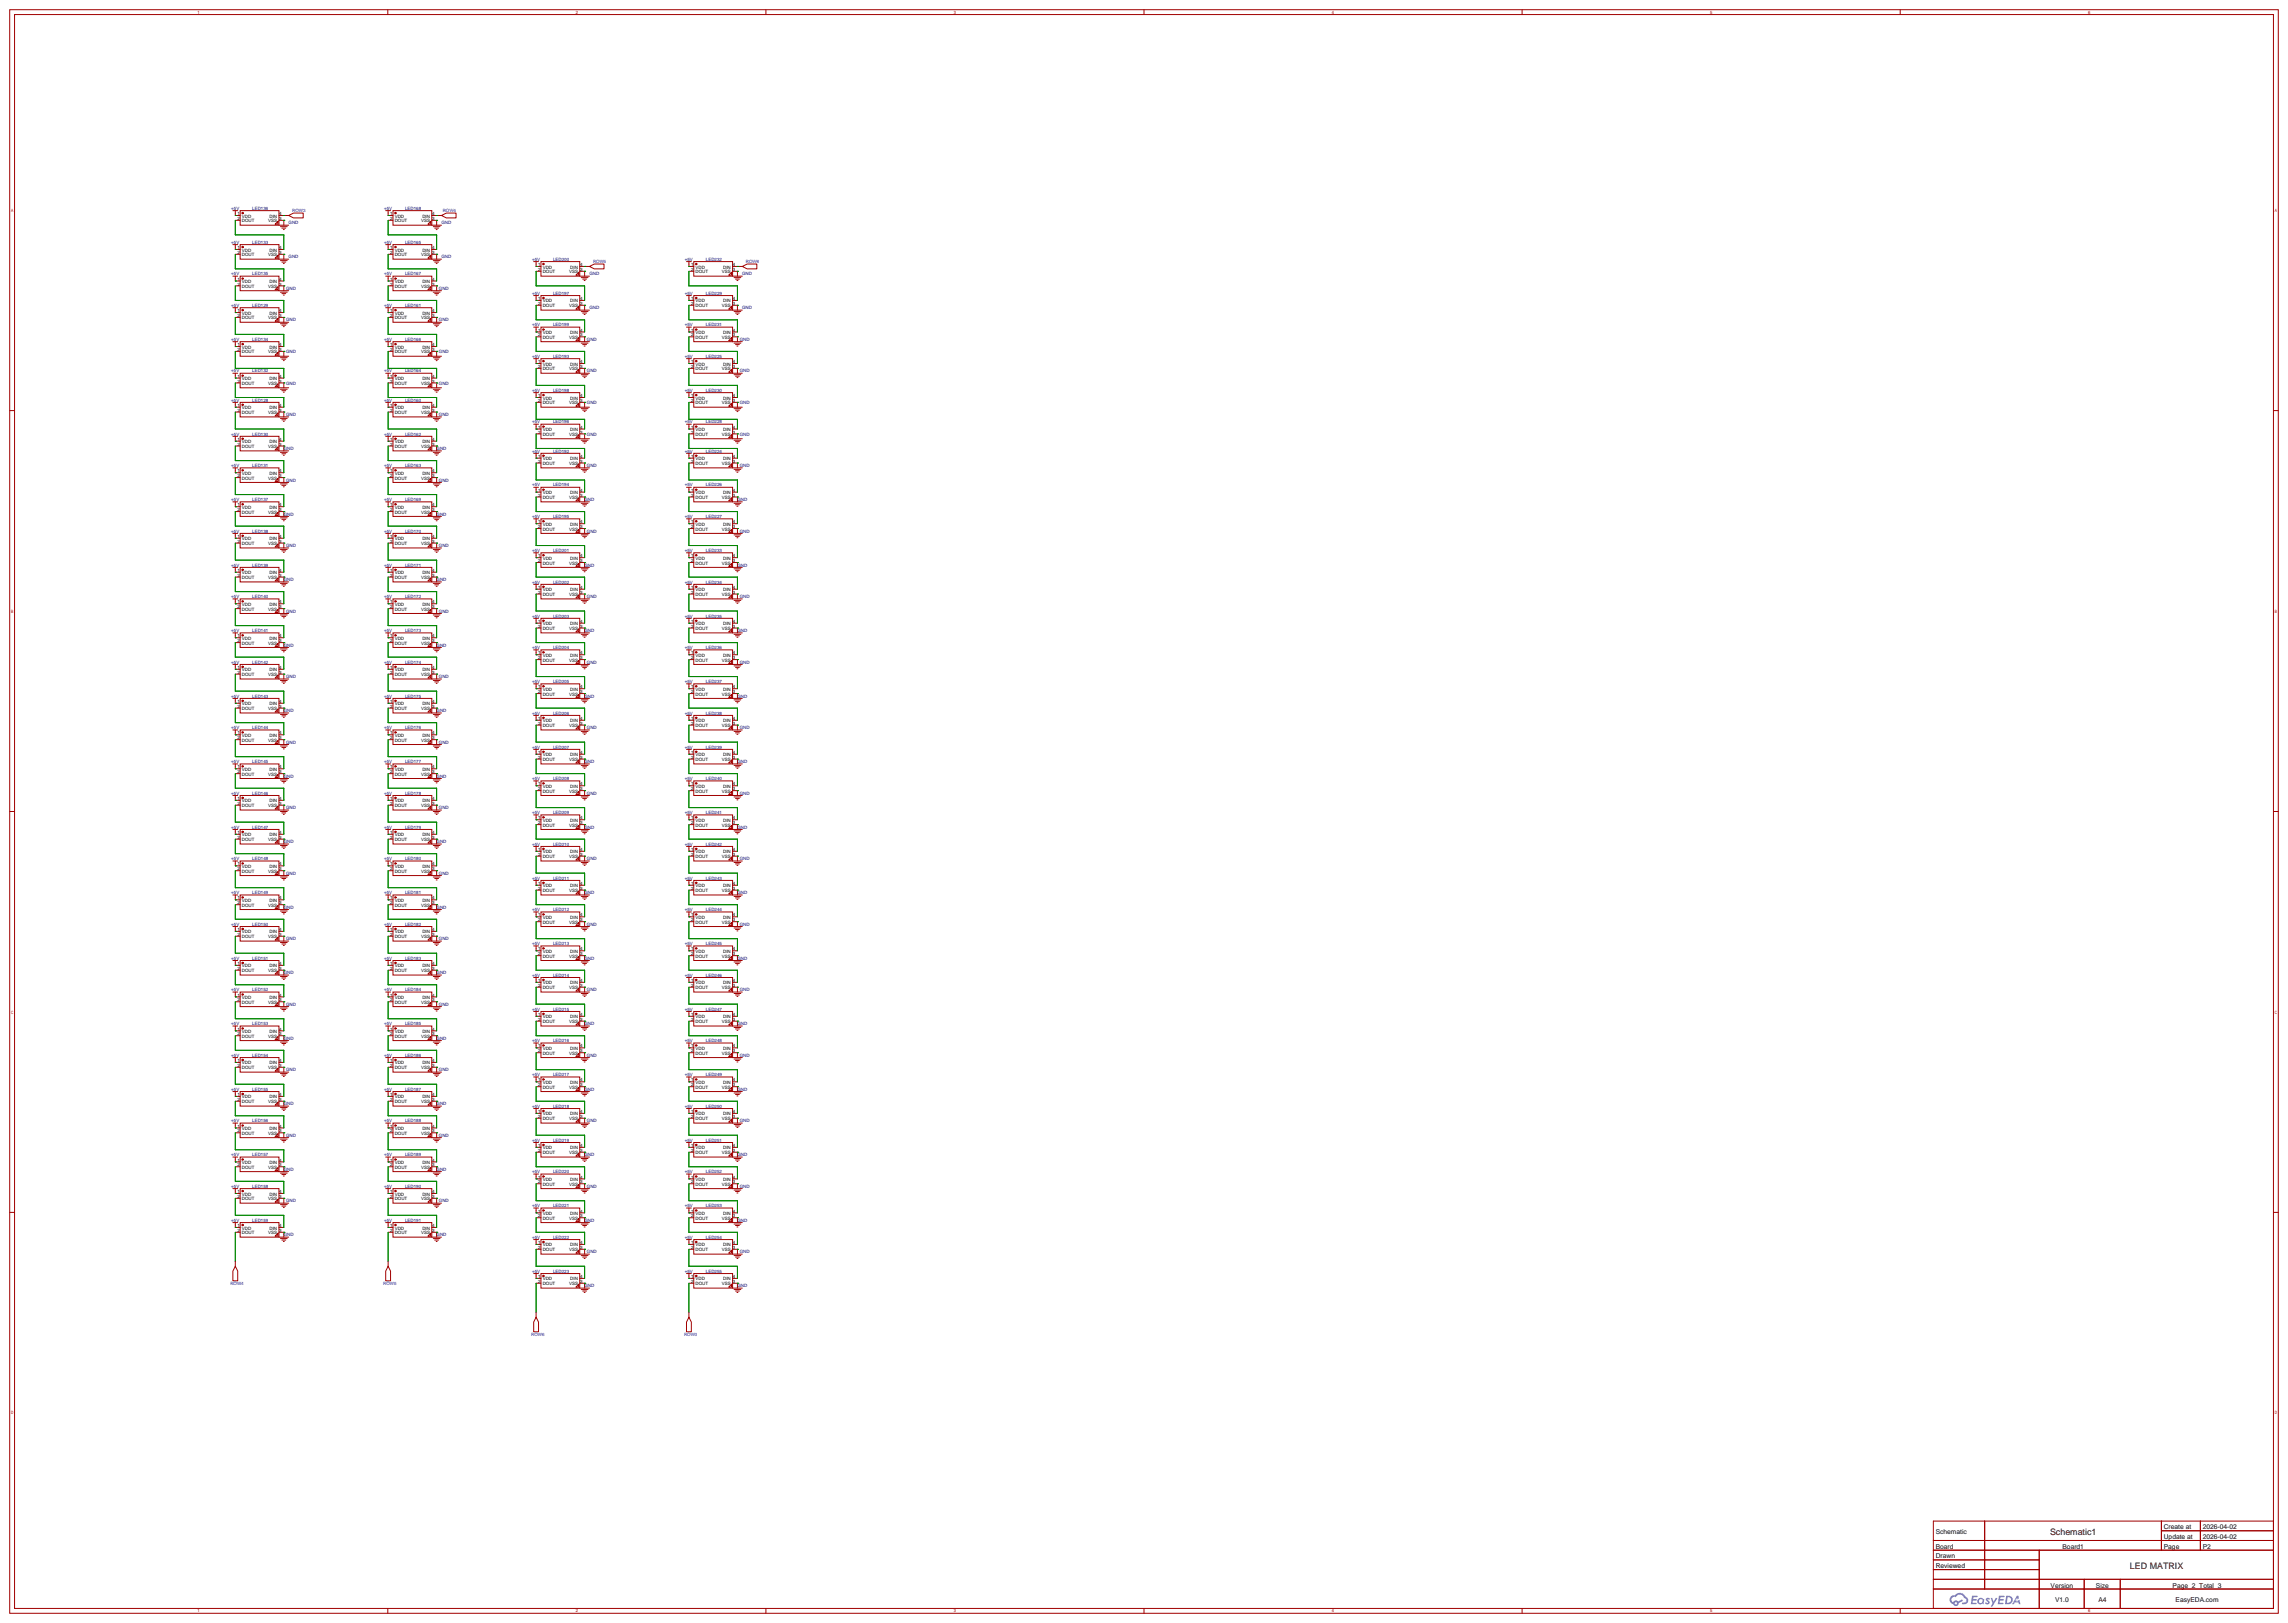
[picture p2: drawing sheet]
<svg xmlns="http://www.w3.org/2000/svg" width="1198mm" height="849mm" viewBox="0 0 1198 849" stroke-linecap="round" stroke-linejoin="round" font-family="sans-serif">
<defs><g id="words">
<g font-size="4.7">
<text x="1073" y="803">Schematic1</text>
<text x="1115" y="821">LED MATRIX</text>
</g>
<g font-size="3.5">
<text x="1013" y="803">Schematic</text>
<text x="1133" y="800">Create at</text>
<text x="1153" y="800">2026-04-02</text>
<text x="1133" y="805">Update at</text>
<text x="1153" y="805">2026-04-02</text>
<text x="1013" y="810">Board</text>
<text x="1013" y="816">Drawn</text>
<text x="1080" y="810">Board1</text>
<text x="1133" y="810">Page</text>
<text x="1153" y="810">P2</text>
<text x="1013" y="821">Reviewed</text>
<text x="1074" y="831">Version</text>
<text x="1097" y="831">Size</text>
<text x="1137" y="831">Page 2 Total 3</text>
<text x="1076" y="838">V1.0</text>
<text x="1099" y="838">A4</text>
<text x="1139" y="838">EasyEDA.com</text>
</g>
<g font-size="2.3" fill="#000080">
<text x="121" y="110">+5V</text>
<text x="132" y="110">LED136</text>
<text x="201" y="110">+5V</text>
<text x="212" y="110">LED168</text>
<text x="151" y="117">GND</text>
<text x="231" y="117">GND</text>
<text x="121" y="128">+5V</text>
<text x="132" y="128">LED133</text>
<text x="201" y="128">+5V</text>
<text x="212" y="128">LED165</text>
<text x="151" y="135">GND</text>
<text x="231" y="135">GND</text>
<text x="279" y="136">+5V</text>
<text x="290" y="136">LED200</text>
<text x="359" y="136">+5V</text>
<text x="370" y="136">LED232</text>
<text x="121" y="144">+5V</text>
<text x="132" y="144">LED135</text>
<text x="201" y="144">+5V</text>
<text x="212" y="144">LED167</text>
<text x="309" y="144">GND</text>
<text x="389" y="144">GND</text>
<text x="150" y="152">GND</text>
<text x="230" y="152">GND</text>
<text x="279" y="154">+5V</text>
<text x="290" y="154">LED197</text>
<text x="359" y="154">+5V</text>
<text x="370" y="154">LED229</text>
<text x="121" y="161">+5V</text>
<text x="132" y="161">LED129</text>
<text x="201" y="161">+5V</text>
<text x="212" y="161">LED161</text>
<text x="309" y="162">GND</text>
<text x="389" y="162">GND</text>
<text x="150" y="168">GND</text>
<text x="230" y="168">GND</text>
<text x="279" y="171">+5V</text>
<text x="290" y="171">LED199</text>
<text x="359" y="171">+5V</text>
<text x="370" y="171">LED231</text>
<text x="121" y="178">+5V</text>
<text x="132" y="178">LED134</text>
<text x="201" y="178">+5V</text>
<text x="212" y="178">LED166</text>
<text x="307" y="178">GND</text>
<text x="387" y="178">GND</text>
<text x="150" y="185">GND</text>
<text x="230" y="185">GND</text>
<text x="279" y="187">+5V</text>
<text x="290" y="187">LED193</text>
<text x="359" y="187">+5V</text>
<text x="370" y="187">LED225</text>
<text x="121" y="195">+5V</text>
<text x="132" y="195">LED132</text>
<text x="201" y="195">+5V</text>
<text x="212" y="195">LED164</text>
<text x="307" y="195">GND</text>
<text x="387" y="195">GND</text>
<text x="150" y="201">GND</text>
<text x="230" y="201">GND</text>
<text x="279" y="205">+5V</text>
<text x="290" y="205">LED198</text>
<text x="359" y="205">+5V</text>
<text x="370" y="205">LED230</text>
<text x="121" y="210">+5V</text>
<text x="132" y="210">LED128</text>
<text x="201" y="210">+5V</text>
<text x="212" y="210">LED160</text>
<text x="307" y="211">GND</text>
<text x="387" y="211">GND</text>
<text x="150" y="218">GND</text>
<text x="230" y="218">GND</text>
<text x="279" y="222">+5V</text>
<text x="290" y="222">LED196</text>
<text x="359" y="222">+5V</text>
<text x="370" y="222">LED228</text>
<text x="121" y="228">+5V</text>
<text x="132" y="228">LED130</text>
<text x="201" y="228">+5V</text>
<text x="212" y="228">LED162</text>
<text x="307" y="228">GND</text>
<text x="387" y="228">GND</text>
<text x="149" y="236">GND</text>
<text x="229" y="236">GND</text>
<text x="279" y="237">+5V</text>
<text x="290" y="237">LED192</text>
<text x="359" y="237">+5V</text>
<text x="370" y="237">LED224</text>
<text x="121" y="244">+5V</text>
<text x="132" y="244">LED131</text>
<text x="201" y="244">+5V</text>
<text x="212" y="244">LED163</text>
<text x="307" y="244">GND</text>
<text x="387" y="244">GND</text>
<text x="150" y="252">GND</text>
<text x="230" y="252">GND</text>
<text x="279" y="255">+5V</text>
<text x="290" y="255">LED194</text>
<text x="359" y="255">+5V</text>
<text x="370" y="255">LED226</text>
<text x="121" y="262">+5V</text>
<text x="132" y="262">LED137</text>
<text x="201" y="262">+5V</text>
<text x="212" y="262">LED169</text>
<text x="306" y="262">GND</text>
<text x="386" y="262">GND</text>
<text x="149" y="270">GND</text>
<text x="229" y="270">GND</text>
<text x="279" y="271">+5V</text>
<text x="290" y="271">LED195</text>
<text x="359" y="271">+5V</text>
<text x="370" y="271">LED227</text>
<text x="121" y="279">+5V</text>
<text x="132" y="279">LED138</text>
<text x="201" y="279">+5V</text>
<text x="212" y="279">LED170</text>
<text x="307" y="279">GND</text>
<text x="387" y="279">GND</text>
<text x="150" y="286">GND</text>
<text x="230" y="286">GND</text>
<text x="279" y="289">+5V</text>
<text x="290" y="289">LED201</text>
<text x="359" y="289">+5V</text>
<text x="370" y="289">LED233</text>
<text x="121" y="297">+5V</text>
<text x="132" y="297">LED139</text>
<text x="201" y="297">+5V</text>
<text x="212" y="297">LED171</text>
<text x="306" y="297">GND</text>
<text x="386" y="297">GND</text>
<text x="149" y="304">GND</text>
<text x="229" y="304">GND</text>
<text x="279" y="305">+5V</text>
<text x="290" y="305">LED202</text>
<text x="359" y="305">+5V</text>
<text x="370" y="305">LED234</text>
<text x="121" y="313">+5V</text>
<text x="132" y="313">LED140</text>
<text x="201" y="313">+5V</text>
<text x="212" y="313">LED172</text>
<text x="307" y="313">GND</text>
<text x="387" y="313">GND</text>
<text x="150" y="321">GND</text>
<text x="230" y="321">GND</text>
<text x="279" y="323">+5V</text>
<text x="290" y="323">LED203</text>
<text x="359" y="323">+5V</text>
<text x="370" y="323">LED235</text>
<text x="121" y="331">+5V</text>
<text x="132" y="331">LED141</text>
<text x="201" y="331">+5V</text>
<text x="212" y="331">LED173</text>
<text x="306" y="331">GND</text>
<text x="386" y="331">GND</text>
<text x="149" y="338">GND</text>
<text x="229" y="338">GND</text>
<text x="279" y="340">+5V</text>
<text x="290" y="340">LED204</text>
<text x="359" y="340">+5V</text>
<text x="370" y="340">LED236</text>
<text x="121" y="347">+5V</text>
<text x="132" y="347">LED142</text>
<text x="201" y="347">+5V</text>
<text x="212" y="347">LED174</text>
<text x="307" y="347">GND</text>
<text x="387" y="347">GND</text>
<text x="150" y="355">GND</text>
<text x="230" y="355">GND</text>
<text x="279" y="357">+5V</text>
<text x="290" y="357">LED205</text>
<text x="359" y="357">+5V</text>
<text x="370" y="357">LED237</text>
<text x="121" y="365">+5V</text>
<text x="132" y="365">LED143</text>
<text x="201" y="365">+5V</text>
<text x="212" y="365">LED175</text>
<text x="306" y="365">GND</text>
<text x="386" y="365">GND</text>
<text x="149" y="373">GND</text>
<text x="229" y="373">GND</text>
<text x="279" y="374">+5V</text>
<text x="290" y="374">LED206</text>
<text x="359" y="374">+5V</text>
<text x="370" y="374">LED238</text>
<text x="121" y="382">+5V</text>
<text x="132" y="382">LED144</text>
<text x="201" y="382">+5V</text>
<text x="212" y="382">LED176</text>
<text x="307" y="382">GND</text>
<text x="387" y="382">GND</text>
<text x="150" y="389">GND</text>
<text x="230" y="389">GND</text>
<text x="279" y="392">+5V</text>
<text x="290" y="392">LED207</text>
<text x="359" y="392">+5V</text>
<text x="370" y="392">LED239</text>
<text x="121" y="399">+5V</text>
<text x="132" y="399">LED145</text>
<text x="201" y="399">+5V</text>
<text x="212" y="399">LED177</text>
<text x="306" y="399">GND</text>
<text x="386" y="399">GND</text>
<text x="149" y="407">GND</text>
<text x="229" y="407">GND</text>
<text x="279" y="408">+5V</text>
<text x="290" y="408">LED208</text>
<text x="359" y="408">+5V</text>
<text x="370" y="408">LED240</text>
<text x="121" y="416">+5V</text>
<text x="132" y="416">LED146</text>
<text x="201" y="416">+5V</text>
<text x="212" y="416">LED178</text>
<text x="307" y="416">GND</text>
<text x="387" y="416">GND</text>
<text x="150" y="424">GND</text>
<text x="230" y="424">GND</text>
<text x="279" y="426">+5V</text>
<text x="290" y="426">LED209</text>
<text x="359" y="426">+5V</text>
<text x="370" y="426">LED241</text>
<text x="121" y="434">+5V</text>
<text x="132" y="434">LED147</text>
<text x="201" y="434">+5V</text>
<text x="212" y="434">LED179</text>
<text x="306" y="434">GND</text>
<text x="386" y="434">GND</text>
<text x="149" y="441">GND</text>
<text x="229" y="441">GND</text>
<text x="279" y="443">+5V</text>
<text x="290" y="443">LED210</text>
<text x="359" y="443">+5V</text>
<text x="370" y="443">LED242</text>
<text x="121" y="450">+5V</text>
<text x="132" y="450">LED148</text>
<text x="201" y="450">+5V</text>
<text x="212" y="450">LED180</text>
<text x="307" y="450">GND</text>
<text x="387" y="450">GND</text>
<text x="150" y="458">GND</text>
<text x="230" y="458">GND</text>
<text x="279" y="460">+5V</text>
<text x="290" y="460">LED211</text>
<text x="359" y="460">+5V</text>
<text x="370" y="460">LED243</text>
<text x="121" y="468">+5V</text>
<text x="132" y="468">LED149</text>
<text x="201" y="468">+5V</text>
<text x="212" y="468">LED181</text>
<text x="306" y="468">GND</text>
<text x="386" y="468">GND</text>
<text x="149" y="476">GND</text>
<text x="229" y="476">GND</text>
<text x="279" y="477">+5V</text>
<text x="290" y="477">LED212</text>
<text x="359" y="477">+5V</text>
<text x="370" y="477">LED244</text>
<text x="121" y="484">+5V</text>
<text x="132" y="484">LED150</text>
<text x="201" y="484">+5V</text>
<text x="212" y="484">LED182</text>
<text x="307" y="484">GND</text>
<text x="387" y="484">GND</text>
<text x="150" y="492">GND</text>
<text x="230" y="492">GND</text>
<text x="279" y="495">+5V</text>
<text x="290" y="495">LED213</text>
<text x="359" y="495">+5V</text>
<text x="370" y="495">LED245</text>
<text x="121" y="502">+5V</text>
<text x="132" y="502">LED151</text>
<text x="201" y="502">+5V</text>
<text x="212" y="502">LED183</text>
<text x="306" y="502">GND</text>
<text x="386" y="502">GND</text>
<text x="149" y="510">GND</text>
<text x="229" y="510">GND</text>
<text x="279" y="511">+5V</text>
<text x="290" y="511">LED214</text>
<text x="359" y="511">+5V</text>
<text x="370" y="511">LED246</text>
<text x="121" y="519">+5V</text>
<text x="132" y="519">LED152</text>
<text x="201" y="519">+5V</text>
<text x="212" y="519">LED184</text>
<text x="307" y="519">GND</text>
<text x="387" y="519">GND</text>
<text x="150" y="526">GND</text>
<text x="230" y="526">GND</text>
<text x="279" y="529">+5V</text>
<text x="290" y="529">LED215</text>
<text x="359" y="529">+5V</text>
<text x="370" y="529">LED247</text>
<text x="121" y="537">+5V</text>
<text x="132" y="537">LED153</text>
<text x="201" y="537">+5V</text>
<text x="212" y="537">LED185</text>
<text x="306" y="537">GND</text>
<text x="386" y="537">GND</text>
<text x="149" y="544">GND</text>
<text x="229" y="544">GND</text>
<text x="279" y="545">+5V</text>
<text x="290" y="545">LED216</text>
<text x="359" y="545">+5V</text>
<text x="370" y="545">LED248</text>
<text x="121" y="553">+5V</text>
<text x="132" y="553">LED154</text>
<text x="201" y="553">+5V</text>
<text x="212" y="553">LED186</text>
<text x="307" y="553">GND</text>
<text x="387" y="553">GND</text>
<text x="150" y="561">GND</text>
<text x="230" y="561">GND</text>
<text x="279" y="563">+5V</text>
<text x="290" y="563">LED217</text>
<text x="359" y="563">+5V</text>
<text x="370" y="563">LED249</text>
<text x="121" y="571">+5V</text>
<text x="132" y="571">LED155</text>
<text x="201" y="571">+5V</text>
<text x="212" y="571">LED187</text>
<text x="306" y="571">GND</text>
<text x="386" y="571">GND</text>
<text x="149" y="578">GND</text>
<text x="229" y="578">GND</text>
<text x="279" y="580">+5V</text>
<text x="290" y="580">LED218</text>
<text x="359" y="580">+5V</text>
<text x="370" y="580">LED250</text>
<text x="121" y="587">+5V</text>
<text x="132" y="587">LED156</text>
<text x="201" y="587">+5V</text>
<text x="212" y="587">LED188</text>
<text x="307" y="587">GND</text>
<text x="387" y="587">GND</text>
<text x="150" y="595">GND</text>
<text x="230" y="595">GND</text>
<text x="279" y="597">+5V</text>
<text x="290" y="597">LED219</text>
<text x="359" y="597">+5V</text>
<text x="370" y="597">LED251</text>
<text x="121" y="605">+5V</text>
<text x="132" y="605">LED157</text>
<text x="201" y="605">+5V</text>
<text x="212" y="605">LED189</text>
<text x="306" y="605">GND</text>
<text x="386" y="605">GND</text>
<text x="149" y="613">GND</text>
<text x="229" y="613">GND</text>
<text x="279" y="614">+5V</text>
<text x="290" y="614">LED220</text>
<text x="359" y="614">+5V</text>
<text x="370" y="614">LED252</text>
<text x="121" y="622">+5V</text>
<text x="132" y="622">LED158</text>
<text x="201" y="622">+5V</text>
<text x="212" y="622">LED190</text>
<text x="307" y="622">GND</text>
<text x="387" y="622">GND</text>
<text x="150" y="629">GND</text>
<text x="230" y="629">GND</text>
<text x="279" y="632">+5V</text>
<text x="290" y="632">LED221</text>
<text x="359" y="632">+5V</text>
<text x="370" y="632">LED253</text>
<text x="121" y="639">+5V</text>
<text x="132" y="639">LED159</text>
<text x="201" y="639">+5V</text>
<text x="212" y="639">LED191</text>
<text x="306" y="639">GND</text>
<text x="386" y="639">GND</text>
<text x="149" y="647">GND</text>
<text x="229" y="647">GND</text>
<text x="279" y="648">+5V</text>
<text x="290" y="648">LED222</text>
<text x="359" y="648">+5V</text>
<text x="370" y="648">LED254</text>
<text x="307" y="656">GND</text>
<text x="387" y="656">GND</text>
<text x="279" y="666">+5V</text>
<text x="290" y="666">LED223</text>
<text x="359" y="666">+5V</text>
<text x="370" y="666">LED255</text>
<text x="306" y="674">GND</text>
<text x="386" y="674">GND</text>
</g>
<g font-size="2.3">
<text x="124" y="113">1</text>
<text x="127" y="114">VDD</text>
<text x="141" y="114">DIN</text>
<text x="146" y="113">4</text>
<text x="204" y="113">1</text>
<text x="207" y="114">VDD</text>
<text x="221" y="114">DIN</text>
<text x="226" y="113">4</text>
<text x="124" y="115">2</text>
<text x="127" y="116">DOUT</text>
<text x="140" y="116">VSS</text>
<text x="146" y="115">3</text>
<text x="204" y="115">2</text>
<text x="207" y="116">DOUT</text>
<text x="220" y="116">VSS</text>
<text x="226" y="115">3</text>
<text x="124" y="130">1</text>
<text x="127" y="132">VDD</text>
<text x="141" y="132">DIN</text>
<text x="146" y="130">4</text>
<text x="204" y="130">1</text>
<text x="207" y="132">VDD</text>
<text x="221" y="132">DIN</text>
<text x="226" y="130">4</text>
<text x="124" y="133">2</text>
<text x="127" y="134">DOUT</text>
<text x="140" y="134">VSS</text>
<text x="146" y="133">3</text>
<text x="204" y="133">2</text>
<text x="207" y="134">DOUT</text>
<text x="220" y="134">VSS</text>
<text x="226" y="133">3</text>
<text x="282" y="139">1</text>
<text x="282" y="142">2</text>
<text x="284" y="141">VDD</text>
<text x="284" y="143">DOUT</text>
<text x="298" y="143">VSS</text>
<text x="299" y="141">DIN</text>
<text x="304" y="142">3</text>
<text x="304" y="139">4</text>
<text x="362" y="139">1</text>
<text x="362" y="142">2</text>
<text x="364" y="141">VDD</text>
<text x="364" y="143">DOUT</text>
<text x="378" y="143">VSS</text>
<text x="379" y="141">DIN</text>
<text x="384" y="142">3</text>
<text x="384" y="139">4</text>
<text x="124" y="147">1</text>
<text x="124" y="149">2</text>
<text x="127" y="148">VDD</text>
<text x="141" y="148">DIN</text>
<text x="146" y="149">3</text>
<text x="146" y="147">4</text>
<text x="204" y="147">1</text>
<text x="204" y="149">2</text>
<text x="207" y="148">VDD</text>
<text x="221" y="148">DIN</text>
<text x="226" y="149">3</text>
<text x="226" y="147">4</text>
<text x="127" y="151">DOUT</text>
<text x="140" y="151">VSS</text>
<text x="207" y="151">DOUT</text>
<text x="220" y="151">VSS</text>
<text x="282" y="157">1</text>
<text x="282" y="160">2</text>
<text x="284" y="158">VDD</text>
<text x="284" y="161">DOUT</text>
<text x="298" y="161">VSS</text>
<text x="299" y="158">DIN</text>
<text x="304" y="160">3</text>
<text x="304" y="157">4</text>
<text x="362" y="157">1</text>
<text x="362" y="160">2</text>
<text x="364" y="158">VDD</text>
<text x="364" y="161">DOUT</text>
<text x="378" y="161">VSS</text>
<text x="379" y="158">DIN</text>
<text x="384" y="160">3</text>
<text x="384" y="157">4</text>
<text x="124" y="163">1</text>
<text x="124" y="166">2</text>
<text x="127" y="165">VDD</text>
<text x="127" y="167">DOUT</text>
<text x="140" y="167">VSS</text>
<text x="141" y="165">DIN</text>
<text x="146" y="166">3</text>
<text x="146" y="163">4</text>
<text x="204" y="163">1</text>
<text x="204" y="166">2</text>
<text x="207" y="165">VDD</text>
<text x="207" y="167">DOUT</text>
<text x="220" y="167">VSS</text>
<text x="221" y="165">DIN</text>
<text x="226" y="166">3</text>
<text x="226" y="163">4</text>
<text x="282" y="174">1</text>
<text x="304" y="174">4</text>
<text x="362" y="174">1</text>
<text x="384" y="174">4</text>
<text x="282" y="176">2</text>
<text x="284" y="175">VDD</text>
<text x="284" y="177">DOUT</text>
<text x="298" y="177">VSS</text>
<text x="299" y="175">DIN</text>
<text x="304" y="176">3</text>
<text x="362" y="176">2</text>
<text x="364" y="175">VDD</text>
<text x="364" y="177">DOUT</text>
<text x="378" y="177">VSS</text>
<text x="379" y="175">DIN</text>
<text x="384" y="176">3</text>
<text x="124" y="181">1</text>
<text x="124" y="184">2</text>
<text x="127" y="182">VDD</text>
<text x="127" y="185">DOUT</text>
<text x="140" y="185">VSS</text>
<text x="141" y="182">DIN</text>
<text x="146" y="184">3</text>
<text x="146" y="181">4</text>
<text x="204" y="181">1</text>
<text x="204" y="184">2</text>
<text x="207" y="182">VDD</text>
<text x="207" y="185">DOUT</text>
<text x="220" y="185">VSS</text>
<text x="221" y="182">DIN</text>
<text x="226" y="184">3</text>
<text x="226" y="181">4</text>
<text x="282" y="190">1</text>
<text x="284" y="191">VDD</text>
<text x="299" y="191">DIN</text>
<text x="304" y="190">4</text>
<text x="362" y="190">1</text>
<text x="364" y="191">VDD</text>
<text x="379" y="191">DIN</text>
<text x="384" y="190">4</text>
<text x="124" y="198">1</text>
<text x="146" y="198">4</text>
<text x="204" y="198">1</text>
<text x="226" y="198">4</text>
<text x="282" y="193">2</text>
<text x="284" y="194">DOUT</text>
<text x="298" y="194">VSS</text>
<text x="304" y="193">3</text>
<text x="362" y="193">2</text>
<text x="364" y="194">DOUT</text>
<text x="378" y="194">VSS</text>
<text x="384" y="193">3</text>
<text x="124" y="200">2</text>
<text x="127" y="199">VDD</text>
<text x="127" y="201">DOUT</text>
<text x="140" y="201">VSS</text>
<text x="141" y="199">DIN</text>
<text x="146" y="200">3</text>
<text x="204" y="200">2</text>
<text x="207" y="199">VDD</text>
<text x="207" y="201">DOUT</text>
<text x="220" y="201">VSS</text>
<text x="221" y="199">DIN</text>
<text x="226" y="200">3</text>
<text x="282" y="208">1</text>
<text x="284" y="209">VDD</text>
<text x="299" y="209">DIN</text>
<text x="304" y="208">4</text>
<text x="362" y="208">1</text>
<text x="364" y="209">VDD</text>
<text x="379" y="209">DIN</text>
<text x="384" y="208">4</text>
<text x="124" y="213">1</text>
<text x="124" y="215">2</text>
<text x="127" y="214">VDD</text>
<text x="141" y="214">DIN</text>
<text x="146" y="215">3</text>
<text x="146" y="213">4</text>
<text x="204" y="213">1</text>
<text x="204" y="215">2</text>
<text x="207" y="214">VDD</text>
<text x="221" y="214">DIN</text>
<text x="226" y="215">3</text>
<text x="226" y="213">4</text>
<text x="282" y="210">2</text>
<text x="284" y="212">DOUT</text>
<text x="298" y="212">VSS</text>
<text x="304" y="210">3</text>
<text x="362" y="210">2</text>
<text x="364" y="212">DOUT</text>
<text x="378" y="212">VSS</text>
<text x="384" y="210">3</text>
<text x="127" y="217">DOUT</text>
<text x="140" y="217">VSS</text>
<text x="207" y="217">DOUT</text>
<text x="220" y="217">VSS</text>
<text x="282" y="224">1</text>
<text x="282" y="227">2</text>
<text x="284" y="226">VDD</text>
<text x="299" y="226">DIN</text>
<text x="304" y="227">3</text>
<text x="304" y="224">4</text>
<text x="362" y="224">1</text>
<text x="362" y="227">2</text>
<text x="364" y="226">VDD</text>
<text x="379" y="226">DIN</text>
<text x="384" y="227">3</text>
<text x="384" y="224">4</text>
<text x="124" y="231">1</text>
<text x="124" y="233">2</text>
<text x="127" y="232">VDD</text>
<text x="141" y="232">DIN</text>
<text x="146" y="233">3</text>
<text x="146" y="231">4</text>
<text x="204" y="231">1</text>
<text x="204" y="233">2</text>
<text x="207" y="232">VDD</text>
<text x="221" y="232">DIN</text>
<text x="226" y="233">3</text>
<text x="226" y="231">4</text>
<text x="284" y="228">DOUT</text>
<text x="298" y="228">VSS</text>
<text x="364" y="228">DOUT</text>
<text x="378" y="228">VSS</text>
<text x="127" y="235">DOUT</text>
<text x="140" y="235">VSS</text>
<text x="207" y="235">DOUT</text>
<text x="220" y="235">VSS</text>
<text x="282" y="240">1</text>
<text x="304" y="240">4</text>
<text x="362" y="240">1</text>
<text x="384" y="240">4</text>
<text x="282" y="242">2</text>
<text x="284" y="241">VDD</text>
<text x="284" y="243">DOUT</text>
<text x="298" y="243">VSS</text>
<text x="299" y="241">DIN</text>
<text x="304" y="242">3</text>
<text x="362" y="242">2</text>
<text x="364" y="241">VDD</text>
<text x="364" y="243">DOUT</text>
<text x="378" y="243">VSS</text>
<text x="379" y="241">DIN</text>
<text x="384" y="242">3</text>
<text x="124" y="247">1</text>
<text x="124" y="250">2</text>
<text x="127" y="248">VDD</text>
<text x="127" y="251">DOUT</text>
<text x="140" y="251">VSS</text>
<text x="141" y="248">DIN</text>
<text x="146" y="250">3</text>
<text x="146" y="247">4</text>
<text x="204" y="247">1</text>
<text x="204" y="250">2</text>
<text x="207" y="248">VDD</text>
<text x="207" y="251">DOUT</text>
<text x="220" y="251">VSS</text>
<text x="221" y="248">DIN</text>
<text x="226" y="250">3</text>
<text x="226" y="247">4</text>
<text x="282" y="257">1</text>
<text x="304" y="257">4</text>
<text x="362" y="257">1</text>
<text x="384" y="257">4</text>
<text x="282" y="260">2</text>
<text x="284" y="259">VDD</text>
<text x="284" y="261">DOUT</text>
<text x="298" y="261">VSS</text>
<text x="299" y="259">DIN</text>
<text x="304" y="260">3</text>
<text x="362" y="260">2</text>
<text x="364" y="259">VDD</text>
<text x="364" y="261">DOUT</text>
<text x="378" y="261">VSS</text>
<text x="379" y="259">DIN</text>
<text x="384" y="260">3</text>
<text x="124" y="265">1</text>
<text x="124" y="268">2</text>
<text x="127" y="266">VDD</text>
<text x="127" y="269">DOUT</text>
<text x="140" y="269">VSS</text>
<text x="141" y="266">DIN</text>
<text x="146" y="268">3</text>
<text x="146" y="265">4</text>
<text x="204" y="265">1</text>
<text x="204" y="268">2</text>
<text x="207" y="266">VDD</text>
<text x="207" y="269">DOUT</text>
<text x="220" y="269">VSS</text>
<text x="221" y="266">DIN</text>
<text x="226" y="268">3</text>
<text x="226" y="265">4</text>
<text x="282" y="274">1</text>
<text x="284" y="275">VDD</text>
<text x="299" y="275">DIN</text>
<text x="304" y="274">4</text>
<text x="362" y="274">1</text>
<text x="364" y="275">VDD</text>
<text x="379" y="275">DIN</text>
<text x="384" y="274">4</text>
<text x="124" y="281">1</text>
<text x="146" y="281">4</text>
<text x="204" y="281">1</text>
<text x="226" y="281">4</text>
<text x="282" y="276">2</text>
<text x="284" y="278">DOUT</text>
<text x="298" y="278">VSS</text>
<text x="304" y="276">3</text>
<text x="362" y="276">2</text>
<text x="364" y="278">DOUT</text>
<text x="378" y="278">VSS</text>
<text x="384" y="276">3</text>
<text x="124" y="284">2</text>
<text x="127" y="283">VDD</text>
<text x="127" y="285">DOUT</text>
<text x="140" y="285">VSS</text>
<text x="141" y="283">DIN</text>
<text x="146" y="284">3</text>
<text x="204" y="284">2</text>
<text x="207" y="283">VDD</text>
<text x="207" y="285">DOUT</text>
<text x="220" y="285">VSS</text>
<text x="221" y="283">DIN</text>
<text x="226" y="284">3</text>
<text x="282" y="292">1</text>
<text x="284" y="293">VDD</text>
<text x="299" y="293">DIN</text>
<text x="304" y="292">4</text>
<text x="362" y="292">1</text>
<text x="364" y="293">VDD</text>
<text x="379" y="293">DIN</text>
<text x="384" y="292">4</text>
<text x="124" y="299">1</text>
<text x="146" y="299">4</text>
<text x="204" y="299">1</text>
<text x="226" y="299">4</text>
<text x="282" y="294">2</text>
<text x="284" y="295">DOUT</text>
<text x="298" y="295">VSS</text>
<text x="304" y="294">3</text>
<text x="362" y="294">2</text>
<text x="364" y="295">DOUT</text>
<text x="378" y="295">VSS</text>
<text x="384" y="294">3</text>
<text x="124" y="302">2</text>
<text x="127" y="301">VDD</text>
<text x="127" y="303">DOUT</text>
<text x="140" y="303">VSS</text>
<text x="141" y="301">DIN</text>
<text x="146" y="302">3</text>
<text x="204" y="302">2</text>
<text x="207" y="301">VDD</text>
<text x="207" y="303">DOUT</text>
<text x="220" y="303">VSS</text>
<text x="221" y="301">DIN</text>
<text x="226" y="302">3</text>
<text x="282" y="308">1</text>
<text x="282" y="311">2</text>
<text x="284" y="309">VDD</text>
<text x="284" y="312">DOUT</text>
<text x="298" y="312">VSS</text>
<text x="299" y="309">DIN</text>
<text x="304" y="311">3</text>
<text x="304" y="308">4</text>
<text x="362" y="308">1</text>
<text x="362" y="311">2</text>
<text x="364" y="309">VDD</text>
<text x="364" y="312">DOUT</text>
<text x="378" y="312">VSS</text>
<text x="379" y="309">DIN</text>
<text x="384" y="311">3</text>
<text x="384" y="308">4</text>
<text x="124" y="316">1</text>
<text x="127" y="317">VDD</text>
<text x="141" y="317">DIN</text>
<text x="146" y="316">4</text>
<text x="204" y="316">1</text>
<text x="207" y="317">VDD</text>
<text x="221" y="317">DIN</text>
<text x="226" y="316">4</text>
<text x="124" y="318">2</text>
<text x="127" y="320">DOUT</text>
<text x="140" y="320">VSS</text>
<text x="146" y="318">3</text>
<text x="204" y="318">2</text>
<text x="207" y="320">DOUT</text>
<text x="220" y="320">VSS</text>
<text x="226" y="318">3</text>
<text x="282" y="326">1</text>
<text x="282" y="328">2</text>
<text x="284" y="327">VDD</text>
<text x="284" y="330">DOUT</text>
<text x="298" y="330">VSS</text>
<text x="299" y="327">DIN</text>
<text x="304" y="328">3</text>
<text x="304" y="326">4</text>
<text x="362" y="326">1</text>
<text x="362" y="328">2</text>
<text x="364" y="327">VDD</text>
<text x="364" y="330">DOUT</text>
<text x="378" y="330">VSS</text>
<text x="379" y="327">DIN</text>
<text x="384" y="328">3</text>
<text x="384" y="326">4</text>
<text x="124" y="334">1</text>
<text x="127" y="335">VDD</text>
<text x="141" y="335">DIN</text>
<text x="146" y="334">4</text>
<text x="204" y="334">1</text>
<text x="207" y="335">VDD</text>
<text x="221" y="335">DIN</text>
<text x="226" y="334">4</text>
<text x="124" y="336">2</text>
<text x="127" y="337">DOUT</text>
<text x="140" y="337">VSS</text>
<text x="146" y="336">3</text>
<text x="204" y="336">2</text>
<text x="207" y="337">DOUT</text>
<text x="220" y="337">VSS</text>
<text x="226" y="336">3</text>
<text x="282" y="342">1</text>
<text x="282" y="345">2</text>
<text x="284" y="344">VDD</text>
<text x="284" y="346">DOUT</text>
<text x="298" y="346">VSS</text>
<text x="299" y="344">DIN</text>
<text x="304" y="345">3</text>
<text x="304" y="342">4</text>
<text x="362" y="342">1</text>
<text x="362" y="345">2</text>
<text x="364" y="344">VDD</text>
<text x="364" y="346">DOUT</text>
<text x="378" y="346">VSS</text>
<text x="379" y="344">DIN</text>
<text x="384" y="345">3</text>
<text x="384" y="342">4</text>
<text x="124" y="350">1</text>
<text x="124" y="353">2</text>
<text x="127" y="351">VDD</text>
<text x="127" y="354">DOUT</text>
<text x="140" y="354">VSS</text>
<text x="141" y="351">DIN</text>
<text x="146" y="353">3</text>
<text x="146" y="350">4</text>
<text x="204" y="350">1</text>
<text x="204" y="353">2</text>
<text x="207" y="351">VDD</text>
<text x="207" y="354">DOUT</text>
<text x="220" y="354">VSS</text>
<text x="221" y="351">DIN</text>
<text x="226" y="353">3</text>
<text x="226" y="350">4</text>
<text x="282" y="360">1</text>
<text x="282" y="363">2</text>
<text x="284" y="362">VDD</text>
<text x="284" y="364">DOUT</text>
<text x="298" y="364">VSS</text>
<text x="299" y="362">DIN</text>
<text x="304" y="363">3</text>
<text x="304" y="360">4</text>
<text x="362" y="360">1</text>
<text x="362" y="363">2</text>
<text x="364" y="362">VDD</text>
<text x="364" y="364">DOUT</text>
<text x="378" y="364">VSS</text>
<text x="379" y="362">DIN</text>
<text x="384" y="363">3</text>
<text x="384" y="360">4</text>
<text x="124" y="368">1</text>
<text x="124" y="370">2</text>
<text x="127" y="369">VDD</text>
<text x="127" y="372">DOUT</text>
<text x="140" y="372">VSS</text>
<text x="141" y="369">DIN</text>
<text x="146" y="370">3</text>
<text x="146" y="368">4</text>
<text x="204" y="368">1</text>
<text x="204" y="370">2</text>
<text x="207" y="369">VDD</text>
<text x="207" y="372">DOUT</text>
<text x="220" y="372">VSS</text>
<text x="221" y="369">DIN</text>
<text x="226" y="370">3</text>
<text x="226" y="368">4</text>
<text x="282" y="377">1</text>
<text x="304" y="377">4</text>
<text x="362" y="377">1</text>
<text x="384" y="377">4</text>
<text x="282" y="379">2</text>
<text x="284" y="378">VDD</text>
<text x="284" y="381">DOUT</text>
<text x="298" y="381">VSS</text>
<text x="299" y="378">DIN</text>
<text x="304" y="379">3</text>
<text x="362" y="379">2</text>
<text x="364" y="378">VDD</text>
<text x="364" y="381">DOUT</text>
<text x="378" y="381">VSS</text>
<text x="379" y="378">DIN</text>
<text x="384" y="379">3</text>
<text x="124" y="384">1</text>
<text x="124" y="387">2</text>
<text x="127" y="386">VDD</text>
<text x="127" y="388">DOUT</text>
<text x="140" y="388">VSS</text>
<text x="141" y="386">DIN</text>
<text x="146" y="387">3</text>
<text x="146" y="384">4</text>
<text x="204" y="384">1</text>
<text x="204" y="387">2</text>
<text x="207" y="386">VDD</text>
<text x="207" y="388">DOUT</text>
<text x="220" y="388">VSS</text>
<text x="221" y="386">DIN</text>
<text x="226" y="387">3</text>
<text x="226" y="384">4</text>
<text x="282" y="395">1</text>
<text x="284" y="396">VDD</text>
<text x="299" y="396">DIN</text>
<text x="304" y="395">4</text>
<text x="362" y="395">1</text>
<text x="364" y="396">VDD</text>
<text x="379" y="396">DIN</text>
<text x="384" y="395">4</text>
<text x="282" y="397">2</text>
<text x="284" y="398">DOUT</text>
<text x="298" y="398">VSS</text>
<text x="304" y="397">3</text>
<text x="362" y="397">2</text>
<text x="364" y="398">DOUT</text>
<text x="378" y="398">VSS</text>
<text x="384" y="397">3</text>
<text x="124" y="402">1</text>
<text x="124" y="405">2</text>
<text x="127" y="403">VDD</text>
<text x="127" y="406">DOUT</text>
<text x="140" y="406">VSS</text>
<text x="141" y="403">DIN</text>
<text x="146" y="405">3</text>
<text x="146" y="402">4</text>
<text x="204" y="402">1</text>
<text x="204" y="405">2</text>
<text x="207" y="403">VDD</text>
<text x="207" y="406">DOUT</text>
<text x="220" y="406">VSS</text>
<text x="221" y="403">DIN</text>
<text x="226" y="405">3</text>
<text x="226" y="402">4</text>
<text x="282" y="411">1</text>
<text x="282" y="414">2</text>
<text x="284" y="412">VDD</text>
<text x="299" y="412">DIN</text>
<text x="304" y="414">3</text>
<text x="304" y="411">4</text>
<text x="362" y="411">1</text>
<text x="362" y="414">2</text>
<text x="364" y="412">VDD</text>
<text x="379" y="412">DIN</text>
<text x="384" y="414">3</text>
<text x="384" y="411">4</text>
<text x="124" y="419">1</text>
<text x="127" y="420">VDD</text>
<text x="141" y="420">DIN</text>
<text x="146" y="419">4</text>
<text x="204" y="419">1</text>
<text x="207" y="420">VDD</text>
<text x="221" y="420">DIN</text>
<text x="226" y="419">4</text>
<text x="284" y="415">DOUT</text>
<text x="298" y="415">VSS</text>
<text x="364" y="415">DOUT</text>
<text x="378" y="415">VSS</text>
<text x="124" y="421">2</text>
<text x="127" y="422">DOUT</text>
<text x="140" y="422">VSS</text>
<text x="146" y="421">3</text>
<text x="204" y="421">2</text>
<text x="207" y="422">DOUT</text>
<text x="220" y="422">VSS</text>
<text x="226" y="421">3</text>
<text x="282" y="429">1</text>
<text x="282" y="431">2</text>
<text x="284" y="430">VDD</text>
<text x="299" y="430">DIN</text>
<text x="304" y="431">3</text>
<text x="304" y="429">4</text>
<text x="362" y="429">1</text>
<text x="362" y="431">2</text>
<text x="364" y="430">VDD</text>
<text x="379" y="430">DIN</text>
<text x="384" y="431">3</text>
<text x="384" y="429">4</text>
<text x="124" y="436">1</text>
<text x="127" y="438">VDD</text>
<text x="141" y="438">DIN</text>
<text x="146" y="436">4</text>
<text x="204" y="436">1</text>
<text x="207" y="438">VDD</text>
<text x="221" y="438">DIN</text>
<text x="226" y="436">4</text>
<text x="284" y="433">DOUT</text>
<text x="298" y="433">VSS</text>
<text x="364" y="433">DOUT</text>
<text x="378" y="433">VSS</text>
<text x="124" y="439">2</text>
<text x="127" y="440">DOUT</text>
<text x="140" y="440">VSS</text>
<text x="146" y="439">3</text>
<text x="204" y="439">2</text>
<text x="207" y="440">DOUT</text>
<text x="220" y="440">VSS</text>
<text x="226" y="439">3</text>
<text x="282" y="445">1</text>
<text x="282" y="448">2</text>
<text x="284" y="447">VDD</text>
<text x="284" y="449">DOUT</text>
<text x="298" y="449">VSS</text>
<text x="299" y="447">DIN</text>
<text x="304" y="448">3</text>
<text x="304" y="445">4</text>
<text x="362" y="445">1</text>
<text x="362" y="448">2</text>
<text x="364" y="447">VDD</text>
<text x="364" y="449">DOUT</text>
<text x="378" y="449">VSS</text>
<text x="379" y="447">DIN</text>
<text x="384" y="448">3</text>
<text x="384" y="445">4</text>
<text x="124" y="453">1</text>
<text x="124" y="455">2</text>
<text x="127" y="454">VDD</text>
<text x="141" y="454">DIN</text>
<text x="146" y="455">3</text>
<text x="146" y="453">4</text>
<text x="204" y="453">1</text>
<text x="204" y="455">2</text>
<text x="207" y="454">VDD</text>
<text x="221" y="454">DIN</text>
<text x="226" y="455">3</text>
<text x="226" y="453">4</text>
<text x="127" y="457">DOUT</text>
<text x="140" y="457">VSS</text>
<text x="207" y="457">DOUT</text>
<text x="220" y="457">VSS</text>
<text x="282" y="463">1</text>
<text x="282" y="466">2</text>
<text x="284" y="464">VDD</text>
<text x="284" y="467">DOUT</text>
<text x="298" y="467">VSS</text>
<text x="299" y="464">DIN</text>
<text x="304" y="466">3</text>
<text x="304" y="463">4</text>
<text x="362" y="463">1</text>
<text x="362" y="466">2</text>
<text x="364" y="464">VDD</text>
<text x="364" y="467">DOUT</text>
<text x="378" y="467">VSS</text>
<text x="379" y="464">DIN</text>
<text x="384" y="466">3</text>
<text x="384" y="463">4</text>
<text x="124" y="471">1</text>
<text x="124" y="473">2</text>
<text x="127" y="472">VDD</text>
<text x="141" y="472">DIN</text>
<text x="146" y="473">3</text>
<text x="146" y="471">4</text>
<text x="204" y="471">1</text>
<text x="204" y="473">2</text>
<text x="207" y="472">VDD</text>
<text x="221" y="472">DIN</text>
<text x="226" y="473">3</text>
<text x="226" y="471">4</text>
<text x="127" y="475">DOUT</text>
<text x="140" y="475">VSS</text>
<text x="207" y="475">DOUT</text>
<text x="220" y="475">VSS</text>
<text x="282" y="480">1</text>
<text x="304" y="480">4</text>
<text x="362" y="480">1</text>
<text x="384" y="480">4</text>
<text x="282" y="482">2</text>
<text x="284" y="481">VDD</text>
<text x="284" y="483">DOUT</text>
<text x="298" y="483">VSS</text>
<text x="299" y="481">DIN</text>
<text x="304" y="482">3</text>
<text x="362" y="482">2</text>
<text x="364" y="481">VDD</text>
<text x="364" y="483">DOUT</text>
<text x="378" y="483">VSS</text>
<text x="379" y="481">DIN</text>
<text x="384" y="482">3</text>
<text x="124" y="487">1</text>
<text x="124" y="490">2</text>
<text x="127" y="489">VDD</text>
<text x="127" y="491">DOUT</text>
<text x="140" y="491">VSS</text>
<text x="141" y="489">DIN</text>
<text x="146" y="490">3</text>
<text x="146" y="487">4</text>
<text x="204" y="487">1</text>
<text x="204" y="490">2</text>
<text x="207" y="489">VDD</text>
<text x="207" y="491">DOUT</text>
<text x="220" y="491">VSS</text>
<text x="221" y="489">DIN</text>
<text x="226" y="490">3</text>
<text x="226" y="487">4</text>
<text x="282" y="497">1</text>
<text x="304" y="497">4</text>
<text x="362" y="497">1</text>
<text x="384" y="497">4</text>
<text x="282" y="500">2</text>
<text x="284" y="499">VDD</text>
<text x="284" y="501">DOUT</text>
<text x="298" y="501">VSS</text>
<text x="299" y="499">DIN</text>
<text x="304" y="500">3</text>
<text x="362" y="500">2</text>
<text x="364" y="499">VDD</text>
<text x="364" y="501">DOUT</text>
<text x="378" y="501">VSS</text>
<text x="379" y="499">DIN</text>
<text x="384" y="500">3</text>
<text x="124" y="505">1</text>
<text x="124" y="508">2</text>
<text x="127" y="506">VDD</text>
<text x="127" y="509">DOUT</text>
<text x="140" y="509">VSS</text>
<text x="141" y="506">DIN</text>
<text x="146" y="508">3</text>
<text x="146" y="505">4</text>
<text x="204" y="505">1</text>
<text x="204" y="508">2</text>
<text x="207" y="506">VDD</text>
<text x="207" y="509">DOUT</text>
<text x="220" y="509">VSS</text>
<text x="221" y="506">DIN</text>
<text x="226" y="508">3</text>
<text x="226" y="505">4</text>
<text x="282" y="514">1</text>
<text x="284" y="515">VDD</text>
<text x="299" y="515">DIN</text>
<text x="304" y="514">4</text>
<text x="362" y="514">1</text>
<text x="364" y="515">VDD</text>
<text x="379" y="515">DIN</text>
<text x="384" y="514">4</text>
<text x="124" y="522">1</text>
<text x="146" y="522">4</text>
<text x="204" y="522">1</text>
<text x="226" y="522">4</text>
<text x="282" y="516">2</text>
<text x="284" y="518">DOUT</text>
<text x="298" y="518">VSS</text>
<text x="304" y="516">3</text>
<text x="362" y="516">2</text>
<text x="364" y="518">DOUT</text>
<text x="378" y="518">VSS</text>
<text x="384" y="516">3</text>
<text x="124" y="524">2</text>
<text x="127" y="523">VDD</text>
<text x="127" y="525">DOUT</text>
<text x="140" y="525">VSS</text>
<text x="141" y="523">DIN</text>
<text x="146" y="524">3</text>
<text x="204" y="524">2</text>
<text x="207" y="523">VDD</text>
<text x="207" y="525">DOUT</text>
<text x="220" y="525">VSS</text>
<text x="221" y="523">DIN</text>
<text x="226" y="524">3</text>
<text x="282" y="532">1</text>
<text x="284" y="533">VDD</text>
<text x="299" y="533">DIN</text>
<text x="304" y="532">4</text>
<text x="362" y="532">1</text>
<text x="364" y="533">VDD</text>
<text x="379" y="533">DIN</text>
<text x="384" y="532">4</text>
<text x="124" y="539">1</text>
<text x="146" y="539">4</text>
<text x="204" y="539">1</text>
<text x="226" y="539">4</text>
<text x="282" y="534">2</text>
<text x="284" y="535">DOUT</text>
<text x="298" y="535">VSS</text>
<text x="304" y="534">3</text>
<text x="362" y="534">2</text>
<text x="364" y="535">DOUT</text>
<text x="378" y="535">VSS</text>
<text x="384" y="534">3</text>
<text x="124" y="542">2</text>
<text x="127" y="541">VDD</text>
<text x="127" y="543">DOUT</text>
<text x="140" y="543">VSS</text>
<text x="141" y="541">DIN</text>
<text x="146" y="542">3</text>
<text x="204" y="542">2</text>
<text x="207" y="541">VDD</text>
<text x="207" y="543">DOUT</text>
<text x="220" y="543">VSS</text>
<text x="221" y="541">DIN</text>
<text x="226" y="542">3</text>
<text x="282" y="548">1</text>
<text x="282" y="551">2</text>
<text x="284" y="549">VDD</text>
<text x="299" y="549">DIN</text>
<text x="304" y="551">3</text>
<text x="304" y="548">4</text>
<text x="362" y="548">1</text>
<text x="362" y="551">2</text>
<text x="364" y="549">VDD</text>
<text x="379" y="549">DIN</text>
<text x="384" y="551">3</text>
<text x="384" y="548">4</text>
<text x="124" y="556">1</text>
<text x="127" y="557">VDD</text>
<text x="141" y="557">DIN</text>
<text x="146" y="556">4</text>
<text x="204" y="556">1</text>
<text x="207" y="557">VDD</text>
<text x="221" y="557">DIN</text>
<text x="226" y="556">4</text>
<text x="284" y="552">DOUT</text>
<text x="298" y="552">VSS</text>
<text x="364" y="552">DOUT</text>
<text x="378" y="552">VSS</text>
<text x="124" y="558">2</text>
<text x="127" y="560">DOUT</text>
<text x="140" y="560">VSS</text>
<text x="146" y="558">3</text>
<text x="204" y="558">2</text>
<text x="207" y="560">DOUT</text>
<text x="220" y="560">VSS</text>
<text x="226" y="558">3</text>
<text x="282" y="566">1</text>
<text x="282" y="569">2</text>
<text x="284" y="567">VDD</text>
<text x="284" y="570">DOUT</text>
<text x="298" y="570">VSS</text>
<text x="299" y="567">DIN</text>
<text x="304" y="569">3</text>
<text x="304" y="566">4</text>
<text x="362" y="566">1</text>
<text x="362" y="569">2</text>
<text x="364" y="567">VDD</text>
<text x="364" y="570">DOUT</text>
<text x="378" y="570">VSS</text>
<text x="379" y="567">DIN</text>
<text x="384" y="569">3</text>
<text x="384" y="566">4</text>
<text x="124" y="574">1</text>
<text x="127" y="575">VDD</text>
<text x="141" y="575">DIN</text>
<text x="146" y="574">4</text>
<text x="204" y="574">1</text>
<text x="207" y="575">VDD</text>
<text x="221" y="575">DIN</text>
<text x="226" y="574">4</text>
<text x="124" y="576">2</text>
<text x="127" y="577">DOUT</text>
<text x="140" y="577">VSS</text>
<text x="146" y="576">3</text>
<text x="204" y="576">2</text>
<text x="207" y="577">DOUT</text>
<text x="220" y="577">VSS</text>
<text x="226" y="576">3</text>
<text x="282" y="582">1</text>
<text x="282" y="585">2</text>
<text x="284" y="584">VDD</text>
<text x="284" y="586">DOUT</text>
<text x="298" y="586">VSS</text>
<text x="299" y="584">DIN</text>
<text x="304" y="585">3</text>
<text x="304" y="582">4</text>
<text x="362" y="582">1</text>
<text x="362" y="585">2</text>
<text x="364" y="584">VDD</text>
<text x="364" y="586">DOUT</text>
<text x="378" y="586">VSS</text>
<text x="379" y="584">DIN</text>
<text x="384" y="585">3</text>
<text x="384" y="582">4</text>
<text x="124" y="590">1</text>
<text x="124" y="593">2</text>
<text x="127" y="591">VDD</text>
<text x="127" y="594">DOUT</text>
<text x="140" y="594">VSS</text>
<text x="141" y="591">DIN</text>
<text x="146" y="593">3</text>
<text x="146" y="590">4</text>
<text x="204" y="590">1</text>
<text x="204" y="593">2</text>
<text x="207" y="591">VDD</text>
<text x="207" y="594">DOUT</text>
<text x="220" y="594">VSS</text>
<text x="221" y="591">DIN</text>
<text x="226" y="593">3</text>
<text x="226" y="590">4</text>
<text x="282" y="600">1</text>
<text x="282" y="603">2</text>
<text x="284" y="602">VDD</text>
<text x="284" y="604">DOUT</text>
<text x="298" y="604">VSS</text>
<text x="299" y="602">DIN</text>
<text x="304" y="603">3</text>
<text x="304" y="600">4</text>
<text x="362" y="600">1</text>
<text x="362" y="603">2</text>
<text x="364" y="602">VDD</text>
<text x="364" y="604">DOUT</text>
<text x="378" y="604">VSS</text>
<text x="379" y="602">DIN</text>
<text x="384" y="603">3</text>
<text x="384" y="600">4</text>
<text x="124" y="608">1</text>
<text x="124" y="610">2</text>
<text x="127" y="609">VDD</text>
<text x="127" y="612">DOUT</text>
<text x="140" y="612">VSS</text>
<text x="141" y="609">DIN</text>
<text x="146" y="610">3</text>
<text x="146" y="608">4</text>
<text x="204" y="608">1</text>
<text x="204" y="610">2</text>
<text x="207" y="609">VDD</text>
<text x="207" y="612">DOUT</text>
<text x="220" y="612">VSS</text>
<text x="221" y="609">DIN</text>
<text x="226" y="610">3</text>
<text x="226" y="608">4</text>
<text x="282" y="617">1</text>
<text x="304" y="617">4</text>
<text x="362" y="617">1</text>
<text x="384" y="617">4</text>
<text x="282" y="619">2</text>
<text x="284" y="618">VDD</text>
<text x="284" y="621">DOUT</text>
<text x="298" y="621">VSS</text>
<text x="299" y="618">DIN</text>
<text x="304" y="619">3</text>
<text x="362" y="619">2</text>
<text x="364" y="618">VDD</text>
<text x="364" y="621">DOUT</text>
<text x="378" y="621">VSS</text>
<text x="379" y="618">DIN</text>
<text x="384" y="619">3</text>
<text x="124" y="624">1</text>
<text x="124" y="627">2</text>
<text x="127" y="626">VDD</text>
<text x="127" y="628">DOUT</text>
<text x="140" y="628">VSS</text>
<text x="141" y="626">DIN</text>
<text x="146" y="627">3</text>
<text x="146" y="624">4</text>
<text x="204" y="624">1</text>
<text x="204" y="627">2</text>
<text x="207" y="626">VDD</text>
<text x="207" y="628">DOUT</text>
<text x="220" y="628">VSS</text>
<text x="221" y="626">DIN</text>
<text x="226" y="627">3</text>
<text x="226" y="624">4</text>
<text x="282" y="635">1</text>
<text x="284" y="636">VDD</text>
<text x="299" y="636">DIN</text>
<text x="304" y="635">4</text>
<text x="362" y="635">1</text>
<text x="364" y="636">VDD</text>
<text x="379" y="636">DIN</text>
<text x="384" y="635">4</text>
<text x="282" y="637">2</text>
<text x="284" y="638">DOUT</text>
<text x="298" y="638">VSS</text>
<text x="304" y="637">3</text>
<text x="362" y="637">2</text>
<text x="364" y="638">DOUT</text>
<text x="378" y="638">VSS</text>
<text x="384" y="637">3</text>
<text x="124" y="642">1</text>
<text x="124" y="645">2</text>
<text x="127" y="643">VDD</text>
<text x="127" y="646">DOUT</text>
<text x="140" y="646">VSS</text>
<text x="141" y="643">DIN</text>
<text x="146" y="645">3</text>
<text x="146" y="642">4</text>
<text x="204" y="642">1</text>
<text x="204" y="645">2</text>
<text x="207" y="643">VDD</text>
<text x="207" y="646">DOUT</text>
<text x="220" y="646">VSS</text>
<text x="221" y="643">DIN</text>
<text x="226" y="645">3</text>
<text x="226" y="642">4</text>
<text x="282" y="651">1</text>
<text x="282" y="654">2</text>
<text x="284" y="652">VDD</text>
<text x="299" y="652">DIN</text>
<text x="304" y="654">3</text>
<text x="304" y="651">4</text>
<text x="362" y="651">1</text>
<text x="362" y="654">2</text>
<text x="364" y="652">VDD</text>
<text x="379" y="652">DIN</text>
<text x="384" y="654">3</text>
<text x="384" y="651">4</text>
<text x="284" y="655">DOUT</text>
<text x="298" y="655">VSS</text>
<text x="364" y="655">DOUT</text>
<text x="378" y="655">VSS</text>
<text x="282" y="669">1</text>
<text x="282" y="671">2</text>
<text x="284" y="670">VDD</text>
<text x="299" y="670">DIN</text>
<text x="304" y="671">3</text>
<text x="304" y="669">4</text>
<text x="362" y="669">1</text>
<text x="362" y="671">2</text>
<text x="364" y="670">VDD</text>
<text x="379" y="670">DIN</text>
<text x="384" y="671">3</text>
<text x="384" y="669">4</text>
<text x="284" y="673">DOUT</text>
<text x="298" y="673">VSS</text>
<text x="364" y="673">DOUT</text>
<text x="378" y="673">VSS</text>
</g>
<g font-size="2.3" fill="#00f">
<text x="153" y="111">ROW3</text>
<text x="232" y="111">ROW4</text>
<text x="311" y="138">ROW5</text>
<text x="391" y="138">ROW6</text>
<text x="121" y="672">ROW4</text>
<text x="201" y="672">ROW5</text>
<text x="278" y="699">ROW6</text>
<text x="358" y="699">ROW0</text>
</g>
</g></defs>
<g fill="none" stroke="#a10000" stroke-width=".52">
<path d="M5 5h1188v839h-1188zM8 8h1182v834h-1182zM203 5v3M401 5v3M599 5v3M797 5v3M995 5v3M5 215h3M1190 215h3M5 425h3M1190 425h3M5 634h3"/>
<path d="M1190 634h3M1012 796h178v46h-178zM1039 796v36M1132 796v15M1152 796v15M1012 806h178M1012 811h178M1012 816h56M1068 811v31M1132 801h58M1012 827h178M1012 821h56"/>
<path d="M1012 832h178M1091 827v15M1110 827v15M203 842v2M401 842v2M599 842v2M797 842v2M995 842v2"/>
</g>
<g fill="#5487ff">
<path d="M1040 836l2 1h-1h-1a1.6 1.6 0 0 1 1 3l-2-1 1-1 1 1-1-2z"/>
<path d="M1042 836h1l1 2 1-2h1l-3 5h-1l1-2z"/>
<path d="M1032 835h3a1.3 1.3 0 0 1-2 1v1h2l-2 1v1h2l-3 1z"/>
<path d="M1047 835h2a1.3 1.3 0 0 1-2 1v1h2l-2 1v1h2l-3 1z"/>
<path d="M1056 835h1v1l-1 1a.7 .7 0 0 0-1 0 .7 .7 0 0 0 1 1 .7 .7 0 0 0 1-1l1 3h-1v-1h-2l-1 1h-1z"/>
<path d="M1050 835v5h1a2.4 2.4 0 0 0 3-3 2.4 2.4 0 0 0-4-2zM1051 836a1.5 1.5 0 0 1 2 2 1.5 1.5 0 0 1-2 1z"/>
<path d="M1036 837a1.7 1.7 0 0 0 0 2 1.7 1.7 0 0 0 2 0l1 1v-3l-2-1zM1036 838a1 1 0 0 1 2 0 1 1 0 0 1-2 0z"/>
<path d="M1021 835v1a4 4 0 0 0 4 4l1-1 2-1-1-1-2 1a1.6 1.6 0 0 0-2 1 1.6 1.6 0 0 1-1-3 1.5 1.5 0 0 1 2 0 2.3 2.3 0 0 1 2-1 2.3 2.3 0 0 1 2 1 1.2 1.2 0 0 1 1 2 1.2 1.2 0 0 1-1 1h-1a2 2 0 0 0 3-1 2 2 0 0 0-1-2 4 4 0 0 0-6-1zM1023 839a1 1 0 0 1 2 0 1 1 0 0 1-2 0z"/>
<circle cx="1056" cy="837" r=".3"/>
</g>
<g fill="none" stroke="#a10000" stroke-width=".52">
<path d="M122 110h2M123 110v3h3M123 115h3M126 110h20v8h-20zM146 116v1h-2zM146 113h5M146 115h3v3M146 118h5M147 119h3M148 119h2M151 113l3-1h5v2h-5zM202 110h2"/>
<path d="M203 110v3h3M203 115h3M206 110h20v8h-20zM226 116v1h-2zM226 113h5M226 115h3v3M226 118h5M227 119h3M228 119h2M231 113l3-1h5v2h-5zM122 128h2M123 128v3h3"/>
<path d="M123 133h3M126 128h20v8h-20zM144 135l2-1v1zM146 131h3M146 133h3v3M146 136h5M147 136h3M148 137h2M148 138h1M148 120h1M202 128h2M203 128v3h3"/>
<path d="M203 133h3M206 128h20v8h-20zM224 135l2-1v1zM226 131h3M226 133h3v3M226 136h5M227 136h3M228 137h2M228 138h1M228 120h1M279 137h3M281 137v2h2"/>
<path d="M283 137h21v8h-21zM304 139h5M309 139l2-1h5v3h-5zM359 137h3M361 137v2h2M363 137h21v8h-21zM384 139h5M389 139l2-1h5v3h-5zM122 145h2M123 145v2h3M123 150h3M126 145h20v7h-20z"/>
<path d="M146 150v2h-2zM146 147h3M146 150h3v2M146 152h5M147 153h3M148 154h2M148 154h1M202 145h2M203 145v2h3M203 150h3M206 145h20v7h-20zM226 150v2h-2z"/>
<path d="M226 147h3M226 150h3v2M226 152h5M227 153h3M228 154h2M228 154h1M279 155h3M281 155v2h2M281 160h2M281 142h2M283 155h21v7h-21zM303 142v2h-2z"/>
<path d="M304 145h5M304 157h2M304 160h2v2M304 142h2v3M304 145h4M305 146h2M306 147h.1M359 155h3M361 155v2h2M361 160h2M361 142h2M363 155h21v7h-21z"/>
<path d="M383 142v2h-1zM384 145h5M384 157h2M384 160h2v2M384 142h2v3M384 145h4M385 146h2M386 147h.1M122 161h2M122 179h2M123 161v3h3M123 166h3"/>
<path d="M123 179v2h3M126 161h20v8h-20zM126 179h20v7h-20zM144 168l2-1v1zM146 164h3M146 166h3v3M146 169h5M147 169h3M148 170h2M148 171h1M202 161h2M202 179h2"/>
<path d="M203 161v3h3M203 166h3M203 179v2h3M206 161h20v8h-20zM206 179h20v7h-20zM224 168l2-1v1zM226 164h3M226 166h3v3M226 169h5M227 169h3M228 170h2M228 171h1"/>
<path d="M279 171h3M281 171v3h2M281 176h2M283 171h21v8h-21zM301 162l2-2v2zM303 177v1h-2zM304 179h5M304 174h2M304 176h2v3M304 162h5M304 180h4M304 163h4"/>
<path d="M305 164h2M306 165h.1M359 171h3M361 171v3h2M361 176h2M363 171h21v8h-21zM382 162l1-2v2zM383 177v1h-1zM384 179h5M384 174h2M384 176h2v3M384 162h5"/>
<path d="M384 180h4M384 163h4M385 164h2M386 165h.1M122 195h2M123 195v3h3M123 184h3M126 195h20v8h-20zM144 186l2-2v2zM146 198h3M146 181h3M146 184h3v2"/>
<path d="M146 186h5M147 187h3M148 188h2M148 189h1M202 195h2M203 195v3h3M203 184h3M206 195h20v8h-20zM224 186l2-2v2zM226 198h3M226 181h3M226 184h3v2"/>
<path d="M226 186h5M227 187h3M228 188h2M228 189h1M279 188h3M281 188v2h2M281 193h2M283 188h21v7h-21zM303 193v2h-2zM304 195h5M304 190h2M304 193h2v2"/>
<path d="M304 196h4M305 197h2M305 180h2M306 198h.1M306 181h.1M359 188h3M361 188v2h2M361 193h2M363 188h21v7h-21zM383 193v2h-1zM384 195h5M384 190h2"/>
<path d="M384 193h2v2M384 196h4M385 197h2M385 180h2M386 198h.1M386 181h.1M122 211h2M123 211v2h3M123 216h3M123 200h3M126 211h20v7h-20zM144 218l2-2v2z"/>
<path d="M146 201v1h-2zM146 213h3M146 216h3v2M146 200h3v3M146 218h5M146 203h5M147 219h3M147 204h3M148 220h2M148 204h2M148 205h1M202 211h2"/>
<path d="M203 211v2h3M203 216h3M203 200h3M206 211h20v7h-20zM224 218l2-2v2zM226 201v1h-2zM226 213h3M226 216h3v2M226 200h3v3M226 218h5M226 203h5M227 219h3"/>
<path d="M227 204h3M228 220h2M228 204h2M228 205h1M279 205h3M281 211h2M281 205v3h2M283 205h21v8h-21zM301 213l2-2v2zM304 213h5M304 211h2v2M304 208h2"/>
<path d="M304 214h4M305 215h2M306 215h.1M359 205h3M361 211h2M361 205v3h2M363 205h21v8h-21zM382 213l1-2v2zM384 213h5M384 211h2v2M384 208h2M384 214h4"/>
<path d="M385 215h2M386 215h.1M122 228h2M123 228v3h3M123 233h3M126 228h20v8h-20zM146 234v1h-2zM146 231h3M146 233h3v3M146 236h5M147 237h3M148 237h2"/>
<path d="M148 238h1M148 220h1M202 228h2M203 228v3h3M203 233h3M206 228h20v8h-20zM226 234v1h-2zM226 231h3M226 233h3v3M226 236h5M227 237h3M228 237h2"/>
<path d="M228 238h1M228 220h1M279 222h3M279 237h3M281 237v3h2M281 222v3h2M281 227h2M283 237h21v8h-21zM283 222h21v8h-21zM303 228v1h-2zM304 240h2M304 225h2"/>
<path d="M304 227h2v3M304 230h5M304 230h4M305 231h2M306 232h.1M359 222h3M359 237h3M361 237v3h2M361 222v3h2M361 227h2M363 237h21v8h-21zM363 222h21v8h-21z"/>
<path d="M382 229l1-1v1zM384 240h2M384 225h2M384 227h2v3M384 230h5M384 230h4M385 231h2M386 232h.1M122 245h2M123 245v2h3M123 250h3M126 245h20v7h-20z"/>
<path d="M146 250v2h-2zM146 247h3M146 250h3v2M146 252h5M147 253h3M148 254h2M148 255h1M202 245h2M203 245v2h3M203 250h3M206 245h20v7h-20zM226 250v2h-2z"/>
<path d="M226 247h3M226 250h3v2M226 252h5M227 253h3M228 254h2M228 255h1M279 255h3M281 242h2M281 255v3h2M283 255h21v8h-21zM301 244l2-1v1zM304 245h5"/>
<path d="M304 242h2v3M304 258h2M304 246h4M305 246h2M306 247h.1M359 255h3M361 242h2M361 255v3h2M363 255h21v8h-21zM382 244l1-1v1zM384 245h5M384 242h2v3"/>
<path d="M384 258h2M384 246h4M385 246h2M386 247h.1M122 263h2M122 279h2M123 263v2h3M123 279v3h3M123 268h3M126 263h20v7h-20zM126 279h20v8h-20zM144 270l2-2v2z"/>
<path d="M146 268h3v2M146 265h3M146 270h5M147 271h3M148 272h2M148 273h1M202 263h2M202 279h2M203 263v2h3M203 268h3M203 279v3h3M206 263h20v7h-20z"/>
<path d="M206 279h20v8h-20zM224 270l2-2v2zM226 265h3M226 268h3v2M226 270h5M227 271h3M228 272h2M228 273h1M279 272h3M281 260h2M281 272v2h2M281 277h2"/>
<path d="M283 272h21v7h-21zM301 262l2-1v1zM303 277v2h-2zM304 263h5M304 279h5M304 260h2v3M304 274h2M304 277h2v2M304 280h4M304 263h4M305 264h2M306 265h.1"/>
<path d="M359 272h3M361 260h2M361 272v2h2M361 277h2M363 272h21v7h-21zM382 262l1-1v1zM383 277v2h-1zM384 263h5M384 279h5M384 260h2v3M384 274h2M384 277h2v2"/>
<path d="M384 280h4M384 263h4M385 264h2M386 265h.1M122 297h2M123 297v2h3M123 284h3M126 297h20v8h-20zM146 285v1h-2zM146 284h3v3M146 282h3M146 287h5"/>
<path d="M146 299h3M147 288h3M148 288h2M148 289h1M202 297h2M203 284h3M203 297v2h3M206 297h20v8h-20zM226 285v1h-2zM226 282h3M226 284h3v3M226 287h5"/>
<path d="M226 299h3M227 288h3M228 288h2M228 289h1M279 289h3M281 289v3h2M281 294h2M283 289h21v8h-21zM303 295v1h-2zM304 297h5M304 294h2v3M304 292h2"/>
<path d="M304 298h4M305 281h2M305 298h2M306 281h.1M306 299h.1M359 289h3M361 289v3h2M361 294h2M363 289h21v8h-21zM382 296l1-1v1zM384 297h5M384 292h2"/>
<path d="M384 294h2v3M384 298h4M385 281h2M385 298h2M386 281h.1M386 299h.1M122 313h2M123 313v3h3M123 302h3M123 319h3M126 313h20v8h-20zM146 303v1h-2z"/>
<path d="M146 302h3v3M146 319h3v2M146 316h3M146 305h5M147 305h3M148 306h2M148 307h1M202 313h2M203 302h3M203 313v3h3M203 319h3M206 313h20v8h-20z"/>
<path d="M226 303v1h-2zM226 302h3v3M226 316h3M226 319h3v2M226 305h5M227 305h3M228 306h2M228 307h1M279 306h3M281 306v2h2M281 311h2M283 306h21v7h-21z"/>
<path d="M301 313l2-2v2zM304 313h5M304 311h2v2M304 308h2M304 314h4M305 315h2M306 316h.1M359 306h3M361 306v2h2M361 311h2M363 306h21v7h-21zM382 313l1-2v2z"/>
<path d="M384 313h5M384 308h2M384 311h2v2M384 314h4M385 315h2M386 316h.1M122 331h2M123 331v3h3M123 336h3M126 331h20v8h-20zM144 321l2-2v2zM144 338l2-1v1z"/>
<path d="M146 336h3v3M146 321h5M146 334h3M146 339h5M147 322h3M147 340h3M148 323h2M148 323h1M202 331h2M203 331v3h3M203 336h3M206 331h20v8h-20z"/>
<path d="M224 321l2-2v2zM224 338l2-1v1zM226 321h5M226 334h3M226 336h3v3M226 339h5M227 322h3M227 340h3M228 323h2M228 323h1M279 324h3M281 324v2h2"/>
<path d="M281 329h2M283 324h21v7h-21zM303 329v2h-2zM304 331h5M304 329h2v2M304 326h2M304 332h4M305 333h2M306 334h.1M359 324h3M361 324v2h2M361 329h2"/>
<path d="M363 324h21v7h-21zM383 329v2h-1zM384 331h5M384 326h2M384 329h2v2M384 332h4M385 333h2M386 334h.1M122 348h2M123 348v2h3M123 353h3M126 348h20v7h-20z"/>
<path d="M146 353v2h-2zM146 353h3v2M146 350h3M146 355h5M147 356h3M148 357h2M148 340h2M148 358h1M148 341h1M202 348h2M203 348v2h3M203 353h3"/>
<path d="M206 348h20v7h-20zM226 353v2h-2zM226 350h3M226 353h3v2M226 355h5M227 356h3M228 357h2M228 340h2M228 358h1M228 341h1M279 340h3M279 358h3"/>
<path d="M281 340v3h2M281 358v2h2M281 345h2M283 340h21v8h-21zM283 358h21v8h-21zM303 346v1h-2zM304 348h5M304 345h2v3M304 343h2M304 348h4M305 349h2M306 350h.1"/>
<path d="M359 340h3M359 358h3M361 340v3h2M361 345h2M361 358v2h2M363 340h21v8h-21zM363 358h21v8h-21zM383 346v1h-1zM384 348h5M384 343h2M384 345h2v3M384 348h4"/>
<path d="M385 349h2M386 350h.1M122 366h2M123 366v2h3M123 371h3M126 366h20v7h-20zM146 371v2h-2zM146 371h3v2M146 368h3M146 373h5M147 374h3M148 375h2"/>
<path d="M148 375h1M202 366h2M203 366v2h3M203 371h3M206 366h20v7h-20zM226 371v2h-2zM226 368h3M226 371h3v2M226 373h5M227 374h3M228 375h2M228 375h1"/>
<path d="M279 374h3M281 374v3h2M281 363h2M281 379h2M283 374h21v8h-21zM301 365l2-2v2zM303 380v2h-2zM304 366h5M304 363h2v3M304 379h2v3M304 360h2M304 377h2"/>
<path d="M304 366h4M305 367h2M306 368h.1M359 374h3M361 363h2M361 374v3h2M361 379h2M363 374h21v8h-21zM382 365l1-2v2zM383 380v2h-1zM384 366h5M384 360h2"/>
<path d="M384 363h2v3M384 377h2M384 379h2v3M384 366h4M385 367h2M386 368h.1M122 382h2M122 400h2M123 382v3h3M123 400v2h3M123 387h3M126 382h20v8h-20z"/>
<path d="M126 400h20v7h-20zM144 389l2-1v1zM146 387h3v3M146 385h3M146 390h5M147 390h3M148 391h2M148 392h1M202 382h2M202 400h2M203 382v3h3M203 387h3"/>
<path d="M203 400v2h3M206 382h20v8h-20zM206 400h20v7h-20zM224 389l2-1v1zM226 385h3M226 387h3v3M226 390h5M227 390h3M228 391h2M228 392h1M279 392h3M281 392v3h2"/>
<path d="M281 397h2M283 392h21v8h-21zM303 398v1h-2zM304 382h5M304 400h5M304 397h2v3M304 395h2M304 383h4M305 384h2M306 384h.1M359 392h3M361 392v3h2"/>
<path d="M361 397h2M363 392h21v8h-21zM383 398v1h-1zM384 382h5M384 400h5M384 395h2M384 397h2v3M384 383h4M385 384h2M386 384h.1M122 416h2M123 416v3h3"/>
<path d="M123 405h3M126 416h20v8h-20zM146 405v2h-2zM146 405h3v2M146 402h3M146 419h3M146 407h5M147 408h3M148 409h2M148 410h1M202 416h2M203 405h3"/>
<path d="M203 416v3h3M206 416h20v8h-20zM226 405v2h-2zM226 402h3M226 405h3v2M226 419h3M226 407h5M227 408h3M228 409h2M228 410h1M279 409h3M281 409v2h2"/>
<path d="M281 414h2M283 409h21v7h-21zM301 416l2-2v2zM304 416h5M304 414h2v2M304 411h2M304 417h4M304 401h4M305 418h2M305 401h2M306 419h.1M306 402h.1"/>
<path d="M359 409h3M361 409v2h2M361 414h2M363 409h21v7h-21zM382 416l1-2v2zM384 416h5M384 411h2M384 414h2v2M384 417h4M384 401h4M385 418h2M385 401h2"/>
<path d="M386 419h.1M386 402h.1M122 434h2M123 434v3h3M123 421h3M123 439h3M126 434h20v8h-20zM146 422v1h-2zM146 421h3v3M146 439h3v3M146 424h5M146 437h3"/>
<path d="M147 425h3M148 425h2M148 426h1M202 434h2M203 421h3M203 434v3h3M203 439h3M206 434h20v8h-20zM226 422v1h-2zM226 421h3v3M226 424h5M226 437h3"/>
<path d="M226 439h3v3M227 425h3M228 425h2M228 426h1M279 426h3M281 426v3h2M281 432h2M283 426h21v8h-21zM301 434l2-2v2zM304 434h5M304 432h2v2M304 429h2"/>
<path d="M304 435h4M305 436h2M306 436h.1M359 426h3M361 426v3h2M361 432h2M363 426h21v8h-21zM382 434l1-2v2zM384 434h5M384 429h2M384 432h2v2M384 435h4"/>
<path d="M385 436h2M386 436h.1M122 451h2M123 451v2h3M123 456h3M126 451h20v7h-20zM144 441l2-1v1zM146 456v2h-2zM146 456h3v2M146 453h3M146 458h5M146 442h5"/>
<path d="M147 459h3M147 442h3M148 460h2M148 443h2M148 444h1M202 451h2M203 451v2h3M203 456h3M206 451h20v7h-20zM224 441l2-1v1zM226 456v2h-2zM226 453h3"/>
<path d="M226 456h3v2M226 458h5M226 442h5M227 459h3M227 442h3M228 460h2M228 443h2M228 444h1M279 443h3M281 443v3h2M281 448h2M283 443h21v8h-21z"/>
<path d="M303 449v1h-2zM304 451h5M304 448h2v3M304 446h2M304 451h4M305 452h2M306 453h.1M359 443h3M361 443v3h2M361 448h2M363 443h21v8h-21zM383 449v1h-1z"/>
<path d="M384 451h5M384 446h2M384 448h2v3M384 451h4M385 452h2M386 453h.1M122 468h2M123 468v3h3M123 473h3M126 468h20v8h-20zM146 474v1h-2zM146 473h3v3"/>
<path d="M146 471h3M146 476h5M147 477h3M148 478h2M148 461h1M148 478h1M202 468h2M203 468v3h3M203 473h3M206 468h20v8h-20zM226 474v1h-2zM226 471h3"/>
<path d="M226 473h3v3M226 476h5M227 477h3M228 478h2M228 461h1M228 478h1M279 461h3M279 477h3M281 461v2h2M281 477v3h2M281 466h2M283 461h21v7h-21z"/>
<path d="M283 477h21v8h-21zM303 466v2h-2zM304 468h5M304 466h2v2M304 463h2M304 480h2M304 469h4M305 470h2M306 471h.1M359 461h3M359 477h3M361 461v2h2"/>
<path d="M361 466h2M361 477v3h2M363 461h21v7h-21zM363 477h21v8h-21zM383 466v2h-1zM384 468h5M384 463h2M384 466h2v2M384 480h2M384 469h4M385 470h2M386 471h.1"/>
<path d="M122 485h2M123 485v2h3M123 490h3M126 485h20v8h-20zM146 490v2h-2zM146 490h3v3M146 487h3M146 493h5M147 493h3M148 494h2M148 495h1M202 485h2"/>
<path d="M203 485v2h3M203 490h3M206 485h20v8h-20zM226 490v2h-2zM226 487h3M226 490h3v3M226 493h5M227 493h3M228 494h2M228 495h1M279 495h3M281 495v3h2"/>
<path d="M281 482h2M283 495h21v8h-21zM301 484l2-1v1zM304 485h5M304 482h2v3M304 498h2M304 486h4M305 486h2M306 487h.1M359 495h3M361 482h2M361 495v3h2"/>
<path d="M363 495h21v8h-21zM382 484l1-1v1zM384 485h5M384 482h2v3M384 498h2M384 486h4M385 486h2M386 487h.1M122 503h2M122 519h2M123 503v2h3M123 519v3h3"/>
<path d="M123 508h3M126 503h20v7h-20zM126 519h20v8h-20zM146 508v2h-2zM146 508h3v2M146 505h3M146 510h5M147 511h3M148 512h2M148 513h1M202 503h2M202 519h2"/>
<path d="M203 503v2h3M203 508h3M203 519v3h3M206 503h20v7h-20zM206 519h20v8h-20zM226 508v2h-2zM226 505h3M226 508h3v2M226 510h5M227 511h3M228 512h2M228 513h1"/>
<path d="M279 512h3M281 512v2h2M281 500h2M281 517h2M283 512h21v7h-21zM303 501v1h-2zM303 517v2h-2zM304 503h5M304 519h5M304 500h2v3M304 517h2v2M304 514h2"/>
<path d="M304 520h4M304 503h4M305 504h2M306 505h.1M359 512h3M361 500h2M361 512v2h2M361 517h2M363 512h21v7h-21zM382 502l1-1v1zM382 519l1-2v2zM384 503h5"/>
<path d="M384 519h5M384 500h2v3M384 514h2M384 517h2v2M384 520h4M384 503h4M385 504h2M386 505h.1M122 537h2M123 537v2h3M123 524h3M126 537h20v8h-20z"/>
<path d="M144 526l2-1v1zM146 524h3v3M146 522h3M146 527h5M146 539h3M147 528h3M148 528h2M148 529h1M202 537h2M203 524h3M203 537v2h3M206 537h20v8h-20z"/>
<path d="M224 526l2-1v1zM226 522h3M226 524h3v3M226 527h5M226 539h3M227 528h3M228 528h2M228 529h1M279 529h3M281 529v3h2M281 534h2M283 529h21v8h-21z"/>
<path d="M303 535v1h-2zM304 537h5M304 534h2v3M304 532h2M304 538h4M305 521h2M305 538h2M306 521h.1M306 539h.1M359 529h3M361 529v3h2M361 534h2"/>
<path d="M363 529h21v8h-21zM382 536l1-1v1zM384 537h5M384 532h2M384 534h2v3M384 538h4M385 521h2M385 538h2M386 521h.1M386 539h.1M122 553h2M123 553v3h3"/>
<path d="M123 542h3M123 559h3M126 553h20v8h-20zM144 544l2-1v1zM146 542h3v3M146 559h3v2M146 556h3M146 545h5M147 545h3M148 546h2M148 547h1M202 553h2"/>
<path d="M203 542h3M203 553v3h3M203 559h3M206 553h20v8h-20zM226 543v1h-2zM226 559v2h-2zM226 542h3v3M226 556h3M226 559h3v2M226 545h5M227 545h3M228 546h2"/>
<path d="M228 547h1M279 546h3M281 546v2h2M281 551h2M283 546h21v7h-21zM303 551v2h-2zM304 553h5M304 551h2v2M304 548h2M304 554h4M305 555h2M306 556h.1"/>
<path d="M359 546h3M361 546v2h2M361 551h2M363 546h21v7h-21zM382 553l1-2v2zM384 553h5M384 548h2M384 551h2v2M384 554h4M385 555h2M386 556h.1M122 571h2"/>
<path d="M123 571v3h3M123 576h3M126 571h20v8h-20zM144 561l2-2v2zM144 578l2-1v1zM146 576h3v3M146 561h5M146 574h3M146 579h5M147 562h3M147 580h3M148 563h2"/>
<path d="M148 563h1M202 571h2M203 571v3h3M203 576h3M206 571h20v8h-20zM226 577v1h-2zM226 561h5M226 574h3M226 576h3v3M226 579h5M227 562h3M227 580h3"/>
<path d="M228 563h2M228 563h1M279 564h3M281 564v2h2M281 569h2M283 564h21v7h-21zM301 571l2-2v2zM304 571h5M304 569h2v2M304 566h2M304 572h4M305 573h2"/>
<path d="M306 574h.1M359 564h3M361 564v2h2M361 569h2M363 564h21v7h-21zM382 571l1-2v2zM384 571h5M384 566h2M384 569h2v2M384 572h4M385 573h2M386 574h.1"/>
<path d="M122 588h2M123 588v2h3M123 593h3M126 588h20v7h-20zM144 595l2-2v2zM146 593h3v2M146 590h3M146 595h5M147 596h3M148 597h2M148 580h2M148 598h1"/>
<path d="M148 581h1M202 588h2M203 588v2h3M203 593h3M206 588h20v7h-20zM226 593v2h-2zM226 590h3M226 593h3v2M226 595h5M227 596h3M228 597h2M228 580h2"/>
<path d="M228 598h1M228 581h1M279 580h3M279 598h3M281 580v3h2M281 598v2h2M281 585h2M283 580h21v8h-21zM283 598h21v8h-21zM303 586v1h-2zM304 588h5M304 585h2v3"/>
<path d="M304 583h2M304 589h4M305 589h2M306 590h.1M359 580h3M359 598h3M361 580v3h2M361 585h2M361 598v2h2M363 580h21v8h-21zM363 598h21v8h-21zM382 587l1-1v1z"/>
<path d="M384 588h5M384 583h2M384 585h2v3M384 589h4M385 589h2M386 590h.1M122 606h2M123 606v2h3M123 611h3M126 606h20v7h-20zM146 611v2h-2zM146 611h3v2"/>
<path d="M146 608h3M146 613h5M147 614h3M148 615h2M148 615h1M202 606h2M203 606v2h3M203 611h3M206 606h20v7h-20zM226 611v2h-2zM226 608h3M226 611h3v2"/>
<path d="M226 613h5M227 614h3M228 615h2M228 615h1M279 614h3M281 614v3h2M281 603h2M281 620h2M283 614h21v8h-21zM303 604v1h-2zM304 606h5M304 603h2v3"/>
<path d="M304 620h2v2M304 600h2M304 617h2M304 606h4M305 607h2M306 608h.1M359 614h3M361 603h2M361 614v3h2M361 620h2M363 614h21v8h-21zM382 605l1-1v1z"/>
<path d="M384 606h5M384 600h2M384 603h2v3M384 617h2M384 620h2v2M384 606h4M385 607h2M386 608h.1M122 622h2M122 640h2M123 622v3h3M123 640v2h3"/>
<path d="M123 627h3M126 622h20v8h-20zM126 640h20v7h-20zM144 629l2-1v1zM146 627h3v3M146 625h3M146 630h5M147 630h3M148 631h2M148 632h1M202 622h2M202 640h2"/>
<path d="M203 622v3h3M203 627h3M203 640v2h3M206 622h20v8h-20zM206 640h20v7h-20zM226 628v1h-2zM226 625h3M226 627h3v3M226 630h5M227 630h3M228 631h2M228 632h1"/>
<path d="M279 632h3M281 632v3h2M281 637h2M283 632h21v8h-21zM301 622l2-2v2zM303 638v1h-2zM304 622h5M304 640h5M304 637h2v3M304 635h2M304 623h4M305 624h2"/>
<path d="M306 624h.1M359 632h3M361 632v3h2M361 637h2M363 632h21v8h-21zM382 622l1-2v2zM382 639l1-1v1zM384 622h5M384 640h5M384 635h2M384 637h2v3M384 623h4"/>
<path d="M385 624h2M386 624h.1M123 645h3M144 647l2-2v2zM146 645h3v2M146 642h3M146 647h5M147 648h3M148 649h2M148 650h1M203 645h3M224 647l2-2v2z"/>
<path d="M226 642h3M226 645h3v2M226 647h5M227 648h3M228 649h2M228 650h1M279 649h3M281 649v2h2M281 654h2M283 649h21v7h-21zM303 654v2h-2zM304 654h2v2"/>
<path d="M304 651h2M304 656h5M304 657h4M304 641h4M305 658h2M305 641h2M306 659h.1M306 642h.1M359 649h3M361 649v2h2M361 654h2M363 649h21v7h-21z"/>
<path d="M382 656l1-2v2zM384 651h2M384 654h2v2M384 656h5M384 657h4M384 641h4M385 658h2M385 641h2M386 659h.1M386 642h.1M123 663l1 2v5h-2v-5zM123 660v3"/>
<path d="M203 663l1 2v5h-2v-5zM203 660v3M279 666h3M281 666v3h2M281 672h2M283 666h21v8h-21zM303 672v2h-2zM304 672h2v2M304 669h2M304 674h5M304 675h4M305 676h2"/>
<path d="M306 676h.1M359 666h3M361 666v3h2M361 672h2M363 666h21v8h-21zM382 674l1-2v2zM384 669h2M384 672h2v2M384 674h5M384 675h4M385 676h2M386 676h.1"/>
<path d="M281 689l1 3v5h-3v-5zM281 687v2M361 689l1 3v5h-3v-5zM361 687v2"/>
<circle cx="127" cy="112" r=".4"/>
<circle cx="207" cy="112" r=".4"/>
<circle cx="127" cy="129" r=".4"/>
<circle cx="207" cy="129" r=".4"/>
<circle cx="284" cy="138" r=".4"/>
<circle cx="364" cy="138" r=".4"/>
<circle cx="127" cy="146" r=".4"/>
<circle cx="207" cy="146" r=".4"/>
<circle cx="284" cy="156" r=".4"/>
<circle cx="364" cy="156" r=".4"/>
<circle cx="127" cy="162" r=".4"/>
<circle cx="207" cy="162" r=".4"/>
<circle cx="284" cy="172" r=".4"/>
<circle cx="364" cy="172" r=".4"/>
<circle cx="127" cy="180" r=".4"/>
<circle cx="127" cy="197" r=".4"/>
<circle cx="207" cy="180" r=".4"/>
<circle cx="207" cy="197" r=".4"/>
<circle cx="284" cy="189" r=".4"/>
<circle cx="364" cy="189" r=".4"/>
<circle cx="127" cy="212" r=".4"/>
<circle cx="207" cy="212" r=".4"/>
<circle cx="284" cy="207" r=".4"/>
<circle cx="364" cy="207" r=".4"/>
<circle cx="127" cy="230" r=".4"/>
<circle cx="207" cy="230" r=".4"/>
<circle cx="284" cy="223" r=".4"/>
<circle cx="284" cy="239" r=".4"/>
<circle cx="364" cy="223" r=".4"/>
<circle cx="364" cy="239" r=".4"/>
<circle cx="127" cy="246" r=".4"/>
<circle cx="207" cy="246" r=".4"/>
<circle cx="284" cy="256" r=".4"/>
<circle cx="364" cy="256" r=".4"/>
<circle cx="127" cy="264" r=".4"/>
<circle cx="207" cy="264" r=".4"/>
<circle cx="284" cy="273" r=".4"/>
<circle cx="364" cy="273" r=".4"/>
<circle cx="127" cy="280" r=".4"/>
<circle cx="127" cy="298" r=".4"/>
<circle cx="207" cy="280" r=".4"/>
<circle cx="207" cy="298" r=".4"/>
<circle cx="284" cy="291" r=".4"/>
<circle cx="364" cy="291" r=".4"/>
<circle cx="127" cy="315" r=".4"/>
<circle cx="207" cy="315" r=".4"/>
<circle cx="284" cy="307" r=".4"/>
<circle cx="364" cy="307" r=".4"/>
<circle cx="127" cy="332" r=".4"/>
<circle cx="207" cy="332" r=".4"/>
<circle cx="284" cy="325" r=".4"/>
<circle cx="364" cy="325" r=".4"/>
<circle cx="127" cy="349" r=".4"/>
<circle cx="207" cy="349" r=".4"/>
<circle cx="284" cy="359" r=".4"/>
<circle cx="284" cy="341" r=".4"/>
<circle cx="364" cy="359" r=".4"/>
<circle cx="364" cy="341" r=".4"/>
<circle cx="127" cy="367" r=".4"/>
<circle cx="207" cy="367" r=".4"/>
<circle cx="284" cy="376" r=".4"/>
<circle cx="364" cy="376" r=".4"/>
<circle cx="127" cy="383" r=".4"/>
<circle cx="207" cy="383" r=".4"/>
<circle cx="284" cy="393" r=".4"/>
<circle cx="364" cy="393" r=".4"/>
<circle cx="127" cy="401" r=".4"/>
<circle cx="127" cy="418" r=".4"/>
<circle cx="207" cy="401" r=".4"/>
<circle cx="207" cy="418" r=".4"/>
<circle cx="284" cy="410" r=".4"/>
<circle cx="364" cy="410" r=".4"/>
<circle cx="127" cy="435" r=".4"/>
<circle cx="207" cy="435" r=".4"/>
<circle cx="284" cy="428" r=".4"/>
<circle cx="364" cy="428" r=".4"/>
<circle cx="127" cy="452" r=".4"/>
<circle cx="207" cy="452" r=".4"/>
<circle cx="284" cy="444" r=".4"/>
<circle cx="364" cy="444" r=".4"/>
<circle cx="127" cy="470" r=".4"/>
<circle cx="207" cy="470" r=".4"/>
<circle cx="284" cy="479" r=".4"/>
<circle cx="284" cy="462" r=".4"/>
<circle cx="364" cy="479" r=".4"/>
<circle cx="364" cy="462" r=".4"/>
<circle cx="127" cy="486" r=".4"/>
<circle cx="207" cy="486" r=".4"/>
<circle cx="284" cy="496" r=".4"/>
<circle cx="364" cy="496" r=".4"/>
<circle cx="127" cy="504" r=".4"/>
<circle cx="207" cy="504" r=".4"/>
<circle cx="284" cy="513" r=".4"/>
<circle cx="364" cy="513" r=".4"/>
<circle cx="127" cy="538" r=".4"/>
<circle cx="127" cy="520" r=".4"/>
<circle cx="207" cy="538" r=".4"/>
<circle cx="207" cy="520" r=".4"/>
<circle cx="284" cy="531" r=".4"/>
<circle cx="364" cy="531" r=".4"/>
<circle cx="127" cy="555" r=".4"/>
<circle cx="207" cy="555" r=".4"/>
<circle cx="284" cy="547" r=".4"/>
<circle cx="364" cy="547" r=".4"/>
<circle cx="127" cy="573" r=".4"/>
<circle cx="207" cy="573" r=".4"/>
<circle cx="284" cy="565" r=".4"/>
<circle cx="364" cy="565" r=".4"/>
<circle cx="127" cy="589" r=".4"/>
<circle cx="207" cy="589" r=".4"/>
<circle cx="284" cy="599" r=".4"/>
<circle cx="284" cy="581" r=".4"/>
<circle cx="364" cy="599" r=".4"/>
<circle cx="364" cy="581" r=".4"/>
<circle cx="127" cy="607" r=".4"/>
<circle cx="207" cy="607" r=".4"/>
<circle cx="284" cy="616" r=".4"/>
<circle cx="364" cy="616" r=".4"/>
<circle cx="127" cy="623" r=".4"/>
<circle cx="207" cy="623" r=".4"/>
<circle cx="284" cy="633" r=".4"/>
<circle cx="364" cy="633" r=".4"/>
<circle cx="127" cy="641" r=".4"/>
<circle cx="207" cy="641" r=".4"/>
<circle cx="284" cy="650" r=".4"/>
<circle cx="364" cy="650" r=".4"/>
<circle cx="284" cy="668" r=".4"/>
<circle cx="364" cy="668" r=".4"/>
</g>
<g fill="none" stroke="#008700" stroke-width=".52">
<path d="M123 113h.1M123 115v8h26v8M149 115h.1M149 113h.1M203 113h.1M203 115v8h26v8M229 115h.1M229 113h.1M123 131h.1M123 133v8h26v6M149 133h.1M203 131h.1"/>
<path d="M203 133v8h26v6M229 133h.1M281 139h.1M306 139h.1M361 139h.1M386 139h.1M123 147h.1M123 150v7h26v7M149 150h.1M203 147h.1M203 150v7h26v7M229 150h.1"/>
<path d="M281 157h.1M281 142v8h25v7M281 160v7h25v7M306 160h.1M306 142h.1M361 157h.1M361 142v8h25v7M361 160v7h25v7M386 160h.1M386 142h.1M123 164h.1M123 166v9h26v6"/>
<path d="M149 166h.1M203 164h.1M203 166v9h26v6M229 166h.1M281 174h.1M281 176v8h25v6M306 176h.1M361 174h.1M361 176v8h25v6M386 176h.1M123 181h.1M123 198h.1"/>
<path d="M123 184v9h26v5M149 184h.1M203 181h.1M203 198h.1M203 184v9h26v5M229 184h.1M281 190h.1M281 193v9h25v6M306 193h.1M361 190h.1M361 193v9h25v6M386 193h.1"/>
<path d="M123 213h.1M123 200v8h26v5M123 216v9h26v6M149 216h.1M149 200h.1M203 213h.1M203 200v8h26v5M203 216v9h26v6M229 216h.1M229 200h.1M281 208h.1M281 211v8h25v6"/>
<path d="M306 211h.1M361 208h.1M361 211v8h25v6M386 211h.1M123 231h.1M123 233v8h26v6M149 233h.1M203 231h.1M203 233v8h26v6M229 233h.1M281 225h.1M281 240h.1"/>
<path d="M281 227v8h25v5M306 227h.1M361 225h.1M361 240h.1M361 227v8h25v5M386 227h.1M123 247h.1M123 250v9h26v6M149 250h.1M203 247h.1M203 250v9h26v6M229 250h.1"/>
<path d="M281 258h.1M281 242v9h25v7M306 242h.1M361 258h.1M361 242v9h25v7M386 242h.1M123 265h.1M123 268v7h26v7M149 268h.1M203 265h.1M203 268v7h26v7M229 268h.1"/>
<path d="M281 274h.1M281 260v8h25v6M281 277v8h25v7M306 277h.1M306 260h.1M361 274h.1M361 260v8h25v6M361 277v8h25v7M386 277h.1M386 260h.1M123 282h.1M123 299h.1"/>
<path d="M123 284v9h26v6M149 284h.1M203 282h.1M203 299h.1M203 284v9h26v6M229 284h.1M281 292h.1M281 294v8h25v6M306 294h.1M361 292h.1M361 294v8h25v6M386 294h.1"/>
<path d="M123 316h.1M123 302v8h26v6M123 319v8h26v7M149 319h.1M149 302h.1M203 316h.1M203 302v8h26v6M203 319v8h26v7M229 319h.1M229 302h.1M281 308h.1M281 311v9h25v6"/>
<path d="M306 311h.1M361 308h.1M361 311v9h25v6M386 311h.1M123 334h.1M123 336v8h26v6M149 336h.1M203 334h.1M203 336v8h26v6M229 336h.1M281 326h.1M281 329v7h25v7"/>
<path d="M306 329h.1M361 326h.1M361 329v7h25v7M386 329h.1M123 350h.1M123 353v9h26v6M149 353h.1M203 350h.1M203 353v9h26v6M229 353h.1M281 343h.1M281 345v9h25v6"/>
<path d="M306 345h.1M361 343h.1M361 345v9h25v6M386 345h.1M123 368h.1M123 371v7h26v7M149 371h.1M203 368h.1M203 371v7h26v7M229 371h.1M281 360h.1M281 377h.1"/>
<path d="M281 363v8h25v6M281 379v9h25v7M306 379h.1M306 363h.1M361 360h.1M361 377h.1M361 363v8h25v6M361 379v9h25v7M386 379h.1M386 363h.1M123 385h.1M123 387v9h26v6"/>
<path d="M149 387h.1M203 385h.1M203 387v9h26v6M229 387h.1M281 395h.1M281 397v8h25v6M306 397h.1M361 395h.1M361 397v8h25v6M386 397h.1M123 402h.1M123 419h.1"/>
<path d="M123 405v7h26v7M149 405h.1M203 402h.1M203 419h.1M203 405v7h26v7M229 405h.1M281 411h.1M281 414v9h25v6M306 414h.1M361 411h.1M361 414v9h25v6M386 414h.1"/>
<path d="M123 437h.1M123 421v9h26v7M123 439v8h26v6M149 421h.1M149 439h.1M203 437h.1M203 421v9h26v7M203 439v8h26v6M229 421h.1M229 439h.1M281 429h.1M281 432v7h25v7"/>
<path d="M306 432h.1M361 429h.1M361 432v7h25v7M386 432h.1M123 453h.1M123 456v9h26v6M149 456h.1M203 453h.1M203 456v9h26v6M229 456h.1M281 446h.1M281 448v9h25v6"/>
<path d="M306 448h.1M361 446h.1M361 448v9h25v6M386 448h.1M123 471h.1M123 473v8h26v6M149 473h.1M203 471h.1M203 473v8h26v6M229 473h.1M281 463h.1M281 480h.1"/>
<path d="M281 466v7h25v7M306 466h.1M361 463h.1M361 480h.1M361 466v7h25v7M386 466h.1M123 487h.1M123 490v9h26v6M149 490h.1M203 487h.1M203 490v9h26v6M229 490h.1"/>
<path d="M281 498h.1M281 482v9h25v7M306 482h.1M361 498h.1M361 482v9h25v7M386 482h.1M123 505h.1M123 508v7h26v7M149 508h.1M203 505h.1M203 508v7h26v7M229 508h.1"/>
<path d="M281 514h.1M281 500v8h25v6M281 517v9h25v6M306 517h.1M306 500h.1M361 514h.1M361 500v8h25v6M361 517v9h25v6M386 517h.1M386 500h.1M123 522h.1M123 539h.1"/>
<path d="M123 524v9h26v6M149 524h.1M203 522h.1M203 539h.1M203 524v9h26v6M229 524h.1M281 532h.1M281 534v8h25v6M306 534h.1M361 532h.1M361 534v8h25v6M386 534h.1"/>
<path d="M123 556h.1M123 542v8h26v6M123 559v8h26v7M149 559h.1M149 542h.1M203 556h.1M203 542v8h26v6M203 559v8h26v7M229 559h.1M229 542h.1M281 548h.1M281 551v9h25v6"/>
<path d="M306 551h.1M361 548h.1M361 551v9h25v6M386 551h.1M123 574h.1M123 576v8h26v6M149 576h.1M203 574h.1M203 576v8h26v6M229 576h.1M281 566h.1M281 569v7h25v7"/>
<path d="M306 569h.1M361 566h.1M361 569v7h25v7M386 569h.1M123 590h.1M123 593v9h26v6M149 593h.1M203 590h.1M203 593v9h26v6M229 593h.1M281 583h.1M281 585v9h25v6"/>
<path d="M306 585h.1M361 583h.1M361 585v9h25v6M386 585h.1M123 608h.1M123 611v7h26v7M149 611h.1M203 608h.1M203 611v7h26v7M229 611h.1M281 600h.1M281 617h.1"/>
<path d="M281 603v8h25v6M281 620v8h25v7M306 620h.1M306 603h.1M361 600h.1M361 617h.1M361 603v8h25v6M361 620v8h25v7M386 620h.1M386 603h.1M123 625h.1M123 627v9h26v6"/>
<path d="M149 627h.1M203 625h.1M203 627v9h26v6M229 627h.1M281 635h.1M281 637v8h25v6M306 637h.1M361 635h.1M361 637v8h25v6M386 637h.1M123 642h.1M123 645v15"/>
<path d="M149 645h.1M203 642h.1M203 645v15M229 645h.1M281 651h.1M281 654v9h25v6M306 654h.1M361 651h.1M361 654v9h25v6M386 654h.1M281 669h.1M281 672v15"/>
<path d="M306 672h.1M361 669h.1M361 672v15M386 672h.1"/>
</g>
<use href="#words"/>
</svg>
